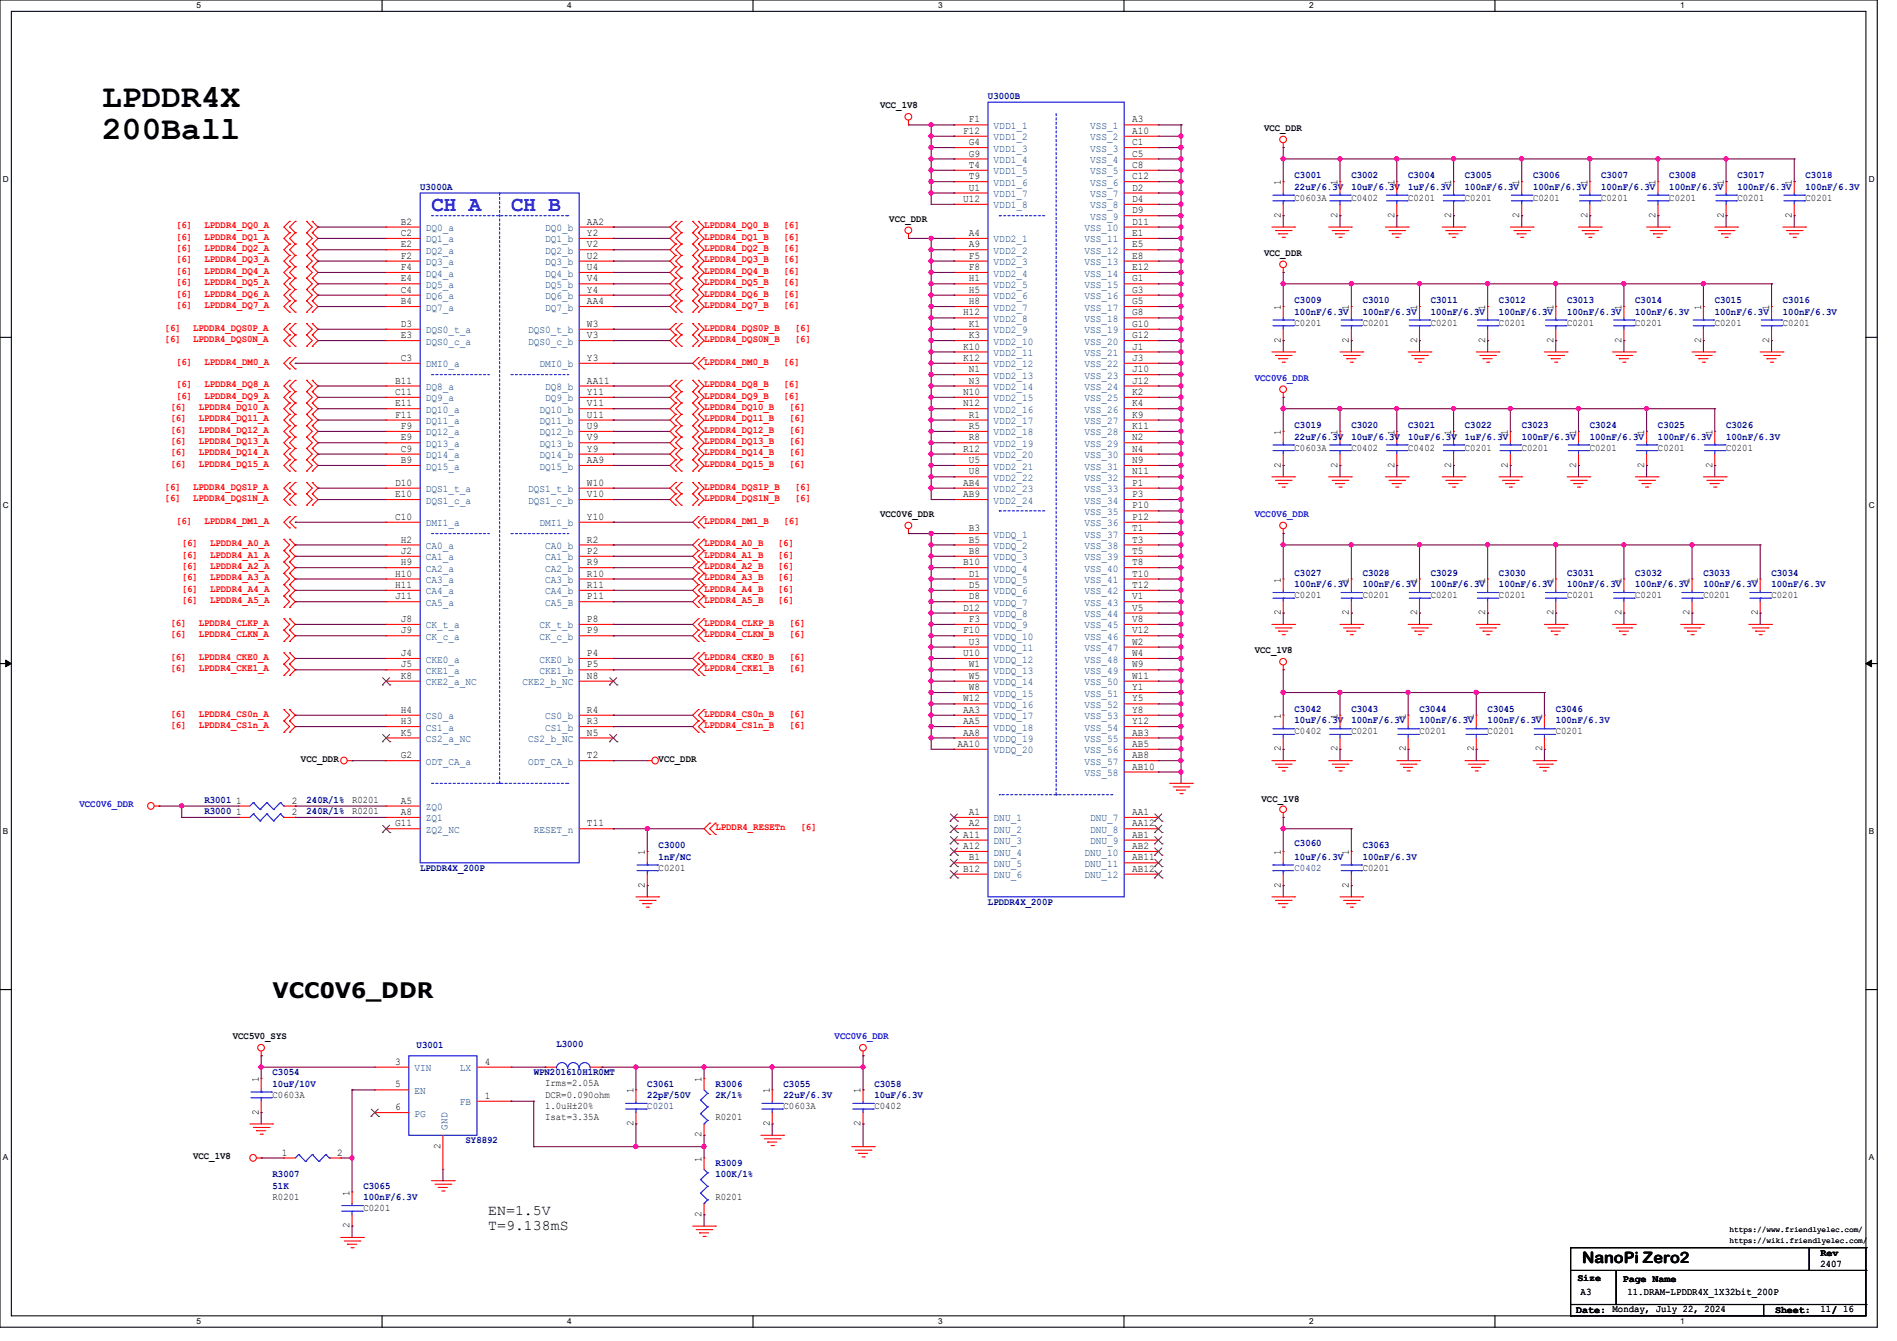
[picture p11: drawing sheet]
<svg xmlns="http://www.w3.org/2000/svg" width="297mm" height="210mm" viewBox="0 0 297 210" stroke-linecap="round" stroke-linejoin="round" font-family="sans-serif">
<defs><g id="words">
<g font-size="5.1">
<text x="16" y="16.7">LPDDR4X</text>
<text x="16" y="21.8">200Ball</text>
</g>
<g font-size="3.3" fill="#00f">
<text x="67.6" y="33">CH A</text>
<text x="80" y="33">CH B</text>
</g>
<text font-size="3.3" x="42.7" y="156.3">VCC0V6_DDR</text>
<text font-size="2.5" x="247.7" y="197.7">NanoPi Zero2</text>
<g font-size="2.3">
<text x="76.5" y="190.3">EN=1.5V</text>
<text x="76.5" y="192.6">T=9.138mS</text>
</g>
<g font-size="1.6">
<text x="137.8" y="16.9">VCC_1V8</text>
<text x="150.8" y="21">F12</text>
<text x="151.7" y="19.2">F1</text>
<text x="151.7" y="22.7">G4</text>
<text x="177.2" y="19.2">A3</text>
<text x="177.2" y="21">A10</text>
<text x="177.2" y="22.7">C1</text>
<text x="197.9" y="20.5">VCC_DDR</text>
<text x="151.7" y="24.5">G9</text>
<text x="151.7" y="29.8">U1</text>
<text x="151.7" y="26.3">T4</text>
<text x="151.7" y="28.1">T9</text>
<text x="177.2" y="24.5">C5</text>
<text x="177.2" y="26.3">C8</text>
<text x="177.2" y="28.1">C12</text>
<text x="177.2" y="29.8">D2</text>
<text x="200.5" y="29" transform="rotate(-90 200.5 29)">1</text>
<text x="209.4" y="29" transform="rotate(-90 209.4 29)">1</text>
<text x="218.3" y="29" transform="rotate(-90 218.3 29)">1</text>
<text x="227.2" y="29" transform="rotate(-90 227.2 29)">1</text>
<text x="237.9" y="29" transform="rotate(-90 237.9 29)">1</text>
<text x="248.5" y="29" transform="rotate(-90 248.5 29)">1</text>
<text x="259.2" y="29" transform="rotate(-90 259.2 29)">1</text>
<text x="269.9" y="29" transform="rotate(-90 269.9 29)">1</text>
<text x="280.5" y="29" transform="rotate(-90 280.5 29)">1</text>
<text x="62.8" y="35.2">B2</text>
<text x="91.9" y="35.2">AA2</text>
<text x="139.2" y="34.7">VCC_DDR</text>
<text x="150.8" y="31.6">U12</text>
<text x="177.2" y="31.6">D4</text>
<text x="177.2" y="33.4">D9</text>
<text x="177.2" y="35.2">D11</text>
<text x="200.5" y="34.1" transform="rotate(-90 200.5 34.1)">2</text>
<text x="202.7" y="31.5">C0603A</text>
<text x="209.4" y="34.1" transform="rotate(-90 209.4 34.1)">2</text>
<text x="211.6" y="31.5">C0402</text>
<text x="218.3" y="34.1" transform="rotate(-90 218.3 34.1)">2</text>
<text x="220.5" y="31.5">C0201</text>
<text x="227.2" y="34.1" transform="rotate(-90 227.2 34.1)">2</text>
<text x="229.4" y="31.5">C0201</text>
<text x="237.9" y="34.1" transform="rotate(-90 237.9 34.1)">2</text>
<text x="240" y="31.5">C0201</text>
<text x="248.5" y="34.1" transform="rotate(-90 248.5 34.1)">2</text>
<text x="250.7" y="31.5">C0201</text>
<text x="259.2" y="34.1" transform="rotate(-90 259.2 34.1)">2</text>
<text x="261.4" y="31.5">C0201</text>
<text x="269.9" y="34.1" transform="rotate(-90 269.9 34.1)">2</text>
<text x="272" y="31.5">C0201</text>
<text x="280.5" y="34.1" transform="rotate(-90 280.5 34.1)">2</text>
<text x="282.7" y="31.5">C0201</text>
<text x="62.8" y="40.5">F2</text>
<text x="62.8" y="38.7">E2</text>
<text x="62.8" y="37">C2</text>
<text x="91.9" y="37">Y2</text>
<text x="91.9" y="38.7">V2</text>
<text x="91.9" y="40.5">U2</text>
<text x="151.7" y="37">A4</text>
<text x="151.7" y="38.7">A9</text>
<text x="151.7" y="40.5">F5</text>
<text x="177.2" y="37">E1</text>
<text x="177.2" y="38.7">E5</text>
<text x="177.2" y="40.5">E8</text>
<text x="197.9" y="40">VCC_DDR</text>
<text x="62.8" y="47.6">B4</text>
<text x="62.8" y="45.8">C4</text>
<text x="62.8" y="44.1">E4</text>
<text x="62.8" y="42.3">F4</text>
<text x="91.9" y="44.1">V4</text>
<text x="91.9" y="42.3">U4</text>
<text x="91.9" y="45.8">Y4</text>
<text x="91.9" y="47.6">AA4</text>
<text x="151.7" y="42.3">F8</text>
<text x="151.7" y="44.1">H1</text>
<text x="151.7" y="45.8">H5</text>
<text x="151.7" y="47.6">H8</text>
<text x="177.2" y="42.3">E12</text>
<text x="177.2" y="44.1">G1</text>
<text x="177.2" y="45.8">G3</text>
<text x="177.2" y="47.6">G5</text>
<text x="62.8" y="53">E3</text>
<text x="62.8" y="51.2">D3</text>
<text x="91.9" y="51.2">W3</text>
<text x="91.9" y="53">V3</text>
<text x="150.8" y="49.4">H12</text>
<text x="151.7" y="53">K3</text>
<text x="151.7" y="51.2">K1</text>
<text x="177.2" y="49.4">G8</text>
<text x="177.2" y="51.2">G10</text>
<text x="177.2" y="53">G12</text>
<text x="200.5" y="53.7" transform="rotate(-90 200.5 53.7)">2</text>
<text x="200.5" y="48.6" transform="rotate(-90 200.5 48.6)">1</text>
<text x="202.7" y="51">C0201</text>
<text x="211.2" y="53.7" transform="rotate(-90 211.2 53.7)">2</text>
<text x="211.2" y="48.6" transform="rotate(-90 211.2 48.6)">1</text>
<text x="213.4" y="51">C0201</text>
<text x="221.9" y="53.7" transform="rotate(-90 221.9 53.7)">2</text>
<text x="221.9" y="48.6" transform="rotate(-90 221.9 48.6)">1</text>
<text x="224" y="51">C0201</text>
<text x="232.5" y="53.7" transform="rotate(-90 232.5 53.7)">2</text>
<text x="232.5" y="48.6" transform="rotate(-90 232.5 48.6)">1</text>
<text x="234.7" y="51">C0201</text>
<text x="243.2" y="53.7" transform="rotate(-90 243.2 53.7)">2</text>
<text x="243.2" y="48.6" transform="rotate(-90 243.2 48.6)">1</text>
<text x="245.4" y="51">C0201</text>
<text x="253.9" y="53.7" transform="rotate(-90 253.9 53.7)">2</text>
<text x="253.9" y="48.6" transform="rotate(-90 253.9 48.6)">1</text>
<text x="256" y="51">C0201</text>
<text x="266.3" y="53.7" transform="rotate(-90 266.3 53.7)">2</text>
<text x="266.3" y="48.6" transform="rotate(-90 266.3 48.6)">1</text>
<text x="268.5" y="51">C0201</text>
<text x="277" y="53.7" transform="rotate(-90 277 53.7)">2</text>
<text x="277" y="48.6" transform="rotate(-90 277 48.6)">1</text>
<text x="279.1" y="51">C0201</text>
<text x="62.8" y="56.5">C3</text>
<text x="91.9" y="56.5">Y3</text>
<text x="150.8" y="56.5">K12</text>
<text x="150.8" y="54.7">K10</text>
<text x="151.7" y="58.3">N1</text>
<text x="177.2" y="54.7">J1</text>
<text x="177.2" y="58.3">J10</text>
<text x="177.2" y="56.5">J3</text>
<text x="61.9" y="63.6">E11</text>
<text x="61.9" y="60.1">B11</text>
<text x="61.9" y="65.4">F11</text>
<text x="61.9" y="61.8">C11</text>
<text x="91.9" y="65.4">U11</text>
<text x="91.9" y="61.8">Y11</text>
<text x="91.9" y="63.6">V11</text>
<text x="91.9" y="60.1">AA11</text>
<text x="150.8" y="63.6">N12</text>
<text x="150.8" y="61.8">N10</text>
<text x="151.7" y="60.1">N3</text>
<text x="151.7" y="65.4">R1</text>
<text x="177.2" y="61.8">K2</text>
<text x="177.2" y="65.4">K9</text>
<text x="177.2" y="60.1">J12</text>
<text x="177.2" y="63.6">K4</text>
<text x="62.8" y="69">E9</text>
<text x="62.8" y="70.7">C9</text>
<text x="62.8" y="67.2">F9</text>
<text x="91.9" y="70.7">Y9</text>
<text x="91.9" y="69">V9</text>
<text x="91.9" y="67.2">U9</text>
<text x="150.8" y="70.7">R12</text>
<text x="151.7" y="67.2">R5</text>
<text x="151.7" y="69">R8</text>
<text x="177.2" y="69">N2</text>
<text x="177.2" y="67.2">K11</text>
<text x="177.2" y="70.7">N4</text>
<text x="200.5" y="68.1" transform="rotate(-90 200.5 68.1)">1</text>
<text x="202.7" y="70.6">C0603A</text>
<text x="209.4" y="68.1" transform="rotate(-90 209.4 68.1)">1</text>
<text x="211.6" y="70.6">C0402</text>
<text x="218.3" y="68.1" transform="rotate(-90 218.3 68.1)">1</text>
<text x="220.5" y="70.6">C0402</text>
<text x="227.2" y="68.1" transform="rotate(-90 227.2 68.1)">1</text>
<text x="229.4" y="70.6">C0201</text>
<text x="236.1" y="68.1" transform="rotate(-90 236.1 68.1)">1</text>
<text x="238.2" y="70.6">C0201</text>
<text x="246.8" y="68.1" transform="rotate(-90 246.8 68.1)">1</text>
<text x="248.9" y="70.6">C0201</text>
<text x="257.4" y="68.1" transform="rotate(-90 257.4 68.1)">1</text>
<text x="259.6" y="70.6">C0201</text>
<text x="268.1" y="68.1" transform="rotate(-90 268.1 68.1)">1</text>
<text x="270.2" y="70.6">C0201</text>
<text x="61.9" y="77.9">E10</text>
<text x="61.9" y="76.1">D10</text>
<text x="62.8" y="72.5">B9</text>
<text x="91.9" y="76.1">W10</text>
<text x="91.9" y="72.5">AA9</text>
<text x="91.9" y="77.9">V10</text>
<text x="150.8" y="76.1">AB4</text>
<text x="150.8" y="77.9">AB9</text>
<text x="151.7" y="72.5">U5</text>
<text x="151.7" y="74.3">U8</text>
<text x="177.2" y="72.5">N9</text>
<text x="177.2" y="76.1">P1</text>
<text x="177.2" y="74.3">N11</text>
<text x="177.2" y="77.9">P3</text>
<text x="200.5" y="73.2" transform="rotate(-90 200.5 73.2)">2</text>
<text x="209.4" y="73.2" transform="rotate(-90 209.4 73.2)">2</text>
<text x="218.3" y="73.2" transform="rotate(-90 218.3 73.2)">2</text>
<text x="227.2" y="73.2" transform="rotate(-90 227.2 73.2)">2</text>
<text x="236.1" y="73.2" transform="rotate(-90 236.1 73.2)">2</text>
<text x="246.8" y="73.2" transform="rotate(-90 246.8 73.2)">2</text>
<text x="257.4" y="73.2" transform="rotate(-90 257.4 73.2)">2</text>
<text x="268.1" y="73.2" transform="rotate(-90 268.1 73.2)">2</text>
<text x="61.9" y="81.4">C10</text>
<text x="91.9" y="81.4">Y10</text>
<text x="137.8" y="80.9">VCC0V6_DDR</text>
<text x="151.7" y="83.2">B3</text>
<text x="177.2" y="83.2">T1</text>
<text x="177.2" y="79.6">P10</text>
<text x="177.2" y="81.4">P12</text>
<text x="62.8" y="88.5">H9</text>
<text x="62.8" y="86.7">J2</text>
<text x="62.8" y="85">H2</text>
<text x="91.9" y="85">R2</text>
<text x="91.9" y="86.7">P2</text>
<text x="91.9" y="88.5">R9</text>
<text x="150.8" y="88.5">B10</text>
<text x="151.7" y="85">B5</text>
<text x="151.7" y="86.7">B8</text>
<text x="177.2" y="86.7">T5</text>
<text x="177.2" y="85">T3</text>
<text x="177.2" y="88.5">T8</text>
<text x="61.9" y="92.1">H11</text>
<text x="61.9" y="90.3">H10</text>
<text x="61.9" y="93.9">J11</text>
<text x="91.9" y="90.3">R10</text>
<text x="91.9" y="93.9">P11</text>
<text x="91.9" y="92.1">R11</text>
<text x="150.8" y="95.6">D12</text>
<text x="151.7" y="90.3">D1</text>
<text x="151.7" y="92.1">D5</text>
<text x="151.7" y="93.9">D8</text>
<text x="177.2" y="90.3">T10</text>
<text x="177.2" y="93.9">V1</text>
<text x="177.2" y="95.6">V5</text>
<text x="177.2" y="92.1">T12</text>
<text x="200.5" y="91.2" transform="rotate(-90 200.5 91.2)">1</text>
<text x="202.7" y="93.7">C0201</text>
<text x="211.2" y="91.2" transform="rotate(-90 211.2 91.2)">1</text>
<text x="213.4" y="93.7">C0201</text>
<text x="221.9" y="91.2" transform="rotate(-90 221.9 91.2)">1</text>
<text x="224" y="93.7">C0201</text>
<text x="232.5" y="91.2" transform="rotate(-90 232.5 91.2)">1</text>
<text x="234.7" y="93.7">C0201</text>
<text x="243.2" y="91.2" transform="rotate(-90 243.2 91.2)">1</text>
<text x="245.4" y="93.7">C0201</text>
<text x="253.9" y="91.2" transform="rotate(-90 253.9 91.2)">1</text>
<text x="256" y="93.7">C0201</text>
<text x="264.5" y="91.2" transform="rotate(-90 264.5 91.2)">1</text>
<text x="266.7" y="93.7">C0201</text>
<text x="275.2" y="91.2" transform="rotate(-90 275.2 91.2)">1</text>
<text x="277.4" y="93.7">C0201</text>
<text x="62.8" y="99.2">J9</text>
<text x="62.8" y="97.4">J8</text>
<text x="91.9" y="97.4">P8</text>
<text x="91.9" y="99.2">P9</text>
<text x="150.8" y="99.2">F10</text>
<text x="151.7" y="97.4">F3</text>
<text x="151.7" y="101">U3</text>
<text x="177.2" y="97.4">V8</text>
<text x="177.2" y="99.2">V12</text>
<text x="177.2" y="101">W2</text>
<text x="200.5" y="96.3" transform="rotate(-90 200.5 96.3)">2</text>
<text x="211.2" y="96.3" transform="rotate(-90 211.2 96.3)">2</text>
<text x="221.9" y="96.3" transform="rotate(-90 221.9 96.3)">2</text>
<text x="232.5" y="96.3" transform="rotate(-90 232.5 96.3)">2</text>
<text x="243.2" y="96.3" transform="rotate(-90 243.2 96.3)">2</text>
<text x="253.9" y="96.3" transform="rotate(-90 253.9 96.3)">2</text>
<text x="264.5" y="96.3" transform="rotate(-90 264.5 96.3)">2</text>
<text x="275.2" y="96.3" transform="rotate(-90 275.2 96.3)">2</text>
<text x="62.8" y="102.7">J4</text>
<text x="62.8" y="104.5">J5</text>
<text x="62.8" y="106.3">K8</text>
<text x="91.9" y="104.5">P5</text>
<text x="91.9" y="102.7">P4</text>
<text x="91.9" y="106.3">N8</text>
<text x="150.8" y="102.7">U10</text>
<text x="151.7" y="104.5">W1</text>
<text x="151.7" y="106.3">W5</text>
<text x="177.2" y="102.7">W4</text>
<text x="177.2" y="104.5">W9</text>
<text x="177.2" y="106.3">W11</text>
<text x="196.5" y="102.3">VCC_1V8</text>
<text x="62.8" y="111.6">H4</text>
<text x="62.8" y="113.4">H3</text>
<text x="91.9" y="113.4">R3</text>
<text x="91.9" y="111.6">R4</text>
<text x="150.8" y="111.6">AA3</text>
<text x="150.8" y="109.9">W12</text>
<text x="150.8" y="113.4">AA5</text>
<text x="151.7" y="108.1">W8</text>
<text x="177.2" y="108.1">Y1</text>
<text x="177.2" y="109.9">Y5</text>
<text x="177.2" y="111.6">Y8</text>
<text x="177.2" y="113.4">Y12</text>
<text x="200.5" y="112.6" transform="rotate(-90 200.5 112.6)">1</text>
<text x="209.4" y="112.6" transform="rotate(-90 209.4 112.6)">1</text>
<text x="220.1" y="112.6" transform="rotate(-90 220.1 112.6)">1</text>
<text x="230.8" y="112.6" transform="rotate(-90 230.8 112.6)">1</text>
<text x="241.4" y="112.6" transform="rotate(-90 241.4 112.6)">1</text>
<text x="47.1" y="119.3">VCC_DDR</text>
<text x="62.8" y="118.7">G2</text>
<text x="62.8" y="115.2">K5</text>
<text x="91.9" y="118.7">T2</text>
<text x="91.9" y="115.2">N5</text>
<text x="103.1" y="119.3">VCC_DDR</text>
<text x="149.9" y="117">AA10</text>
<text x="150.8" y="115.2">AA8</text>
<text x="177.2" y="115.2">AB3</text>
<text x="177.2" y="117">AB5</text>
<text x="177.2" y="118.7">AB8</text>
<text x="200.5" y="117.7" transform="rotate(-90 200.5 117.7)">2</text>
<text x="202.7" y="115">C0402</text>
<text x="209.4" y="117.7" transform="rotate(-90 209.4 117.7)">2</text>
<text x="211.6" y="115">C0201</text>
<text x="220.1" y="117.7" transform="rotate(-90 220.1 117.7)">2</text>
<text x="222.2" y="115">C0201</text>
<text x="230.8" y="117.7" transform="rotate(-90 230.8 117.7)">2</text>
<text x="232.9" y="115">C0201</text>
<text x="241.4" y="117.7" transform="rotate(-90 241.4 117.7)">2</text>
<text x="243.6" y="115">C0201</text>
<text x="37" y="125.9">1</text>
<text x="45.7" y="125.9">2</text>
<text x="55.1" y="125.7">R0201</text>
<text x="62.8" y="125.9">A5</text>
<text x="177.2" y="120.5">AB10</text>
<text x="197.5" y="125.6">VCC_1V8</text>
<text x="37" y="127.6">1</text>
<text x="45.7" y="127.6">2</text>
<text x="55.1" y="127.5">R0201</text>
<text x="61.9" y="129.4">G11</text>
<text x="62.8" y="127.6">A8</text>
<text x="91.9" y="129.4">T11</text>
<text x="150.8" y="131.2">A11</text>
<text x="151.7" y="129.4">A2</text>
<text x="151.7" y="127.6">A1</text>
<text x="177.2" y="127.6">AA1</text>
<text x="177.2" y="129.4">AA12</text>
<text x="177.2" y="131.2">AB1</text>
<text x="101" y="133.9" transform="rotate(-90 101 133.9)">1</text>
<text x="103.1" y="136.4">C0201</text>
<text x="150.8" y="133">A12</text>
<text x="150.8" y="136.5">B12</text>
<text x="151.7" y="134.7">B1</text>
<text x="177.2" y="133">AB2</text>
<text x="177.2" y="134.7">AB11</text>
<text x="177.2" y="136.5">AB12</text>
<text x="200.5" y="133.9" transform="rotate(-90 200.5 133.9)">1</text>
<text x="211.2" y="133.9" transform="rotate(-90 211.2 133.9)">1</text>
<text x="213.4" y="136.4">C0201</text>
<text x="101" y="139" transform="rotate(-90 101 139)">2</text>
<text x="200.5" y="139" transform="rotate(-90 200.5 139)">2</text>
<text x="211.2" y="139" transform="rotate(-90 211.2 139)">2</text>
<text x="36.4" y="162.7">VCC5V0_SYS</text>
<text x="61.9" y="166.8">3</text>
<text x="75.9" y="166.8">4</text>
<text x="40.5" y="169.5" transform="rotate(-90 40.5 169.5)">1</text>
<text x="42.7" y="171.9">C0603A</text>
<text x="61.9" y="170.3">5</text>
<text x="61.9" y="173.9">6</text>
<text x="75.9" y="172.1">1</text>
<text x="85.3" y="170.1">Irms=2.05A</text>
<text x="85.3" y="171.9">DCR=0.090ohm</text>
<text x="85.3" y="173.7">1.0uH±20%</text>
<text x="99.2" y="171.2" transform="rotate(-90 99.2 171.2)">1</text>
<text x="109.9" y="169.5" transform="rotate(-90 109.9 169.5)">1</text>
<text x="120.5" y="171.2" transform="rotate(-90 120.5 171.2)">1</text>
<text x="122.7" y="173.7">C0603A</text>
<text x="134.7" y="171.2" transform="rotate(-90 134.7 171.2)">1</text>
<text x="136.9" y="173.7">C0402</text>
<text x="40.5" y="174.6" transform="rotate(-90 40.5 174.6)">2</text>
<text x="69" y="179.9" transform="rotate(-90 69 179.9)">2</text>
<text x="85.3" y="175.5">Isat=3.35A</text>
<text x="99.2" y="176.4" transform="rotate(-90 99.2 176.4)">2</text>
<text x="109.9" y="178.1" transform="rotate(-90 109.9 178.1)">2</text>
<text x="112" y="175.5">R0201</text>
<text x="120.5" y="176.4" transform="rotate(-90 120.5 176.4)">2</text>
<text x="134.7" y="176.4" transform="rotate(-90 134.7 176.4)">2</text>
<text x="30.2" y="181.6">VCC_1V8</text>
<text x="44.1" y="181">1</text>
<text x="52.8" y="181">2</text>
<text x="109.9" y="181.9" transform="rotate(-90 109.9 181.9)">1</text>
<text x="42.7" y="187.9">R0201</text>
<text x="54.7" y="187.2" transform="rotate(-90 54.7 187.2)">1</text>
<text x="56.9" y="189.7">C0201</text>
<text x="109.9" y="190.6" transform="rotate(-90 109.9 190.6)">2</text>
<text x="112" y="187.9">R0201</text>
<text x="54.7" y="192.4" transform="rotate(-90 54.7 192.4)">2</text>
<text x="285" y="196.7">Rev</text>
<text x="247" y="200.6">Size</text>
<text x="247.5" y="202.9">A3</text>
<text x="254.1" y="200.7">Page Name</text>
<text x="254.8" y="202.9">11.DRAM-LPDDR4X_1X32bit_200P</text>
<text x="285" y="198.4">2407</text>
<text x="246.8" y="205.6">Date: Monday, July 22, 2024</text>
<text x="277.9" y="205.6">Sheet:</text>
<text x="285" y="205.5">11/ 16</text>
</g>
<g font-size="1.6" fill="#00007f">
<text x="154.7" y="15.5">U3000B</text>
<text x="65.8" y="29.7">U3000A</text>
<text x="202.7" y="27.9">C3001</text>
<text x="202.7" y="29.7">22uF/6.3V</text>
<text x="211.6" y="27.9">C3002</text>
<text x="211.6" y="29.7">10uF/6.3V</text>
<text x="220.5" y="27.9">C3004</text>
<text x="220.5" y="29.7">1uF/6.3V</text>
<text x="229.4" y="27.9">C3005</text>
<text x="229.4" y="29.7">100nF/6.3V</text>
<text x="240" y="27.9">C3006</text>
<text x="240" y="29.7">100nF/6.3V</text>
<text x="250.7" y="27.9">C3007</text>
<text x="250.7" y="29.7">100nF/6.3V</text>
<text x="261.4" y="27.9">C3008</text>
<text x="261.4" y="29.7">100nF/6.3V</text>
<text x="272" y="27.9">C3017</text>
<text x="272" y="29.7">100nF/6.3V</text>
<text x="282.7" y="27.9">C3018</text>
<text x="282.7" y="29.7">100nF/6.3V</text>
<text x="202.7" y="47.5">C3009</text>
<text x="213.4" y="47.5">C3010</text>
<text x="224" y="47.5">C3011</text>
<text x="234.7" y="47.5">C3012</text>
<text x="245.4" y="47.5">C3013</text>
<text x="256" y="47.5">C3014</text>
<text x="268.5" y="47.5">C3015</text>
<text x="279.1" y="47.5">C3016</text>
<text x="202.7" y="49.3">100nF/6.3V</text>
<text x="213.4" y="49.3">100nF/6.3V</text>
<text x="224" y="49.3">100nF/6.3V</text>
<text x="234.7" y="49.3">100nF/6.3V</text>
<text x="245.4" y="49.3">100nF/6.3V</text>
<text x="256" y="49.3">100nF/6.3V</text>
<text x="268.5" y="49.3">100nF/6.3V</text>
<text x="279.1" y="49.3">100nF/6.3V</text>
<text x="202.7" y="67.1">C3019</text>
<text x="202.7" y="68.8">22uF/6.3V</text>
<text x="211.6" y="67.1">C3020</text>
<text x="211.6" y="68.8">10uF/6.3V</text>
<text x="220.5" y="67.1">C3021</text>
<text x="220.5" y="68.8">10uF/6.3V</text>
<text x="229.4" y="67.1">C3022</text>
<text x="229.4" y="68.8">1uF/6.3V</text>
<text x="238.2" y="67.1">C3023</text>
<text x="238.2" y="68.8">100nF/6.3V</text>
<text x="248.9" y="67.1">C3024</text>
<text x="248.9" y="68.8">100nF/6.3V</text>
<text x="259.6" y="67.1">C3025</text>
<text x="259.6" y="68.8">100nF/6.3V</text>
<text x="270.2" y="67.1">C3026</text>
<text x="270.2" y="68.8">100nF/6.3V</text>
<text x="202.7" y="90.2">C3027</text>
<text x="202.7" y="91.9">100nF/6.3V</text>
<text x="213.4" y="90.2">C3028</text>
<text x="213.4" y="91.9">100nF/6.3V</text>
<text x="224" y="90.2">C3029</text>
<text x="224" y="91.9">100nF/6.3V</text>
<text x="234.7" y="90.2">C3030</text>
<text x="234.7" y="91.9">100nF/6.3V</text>
<text x="245.4" y="90.2">C3031</text>
<text x="245.4" y="91.9">100nF/6.3V</text>
<text x="256" y="90.2">C3032</text>
<text x="256" y="91.9">100nF/6.3V</text>
<text x="266.7" y="90.2">C3033</text>
<text x="266.7" y="91.9">100nF/6.3V</text>
<text x="277.4" y="90.2">C3034</text>
<text x="277.4" y="91.9">100nF/6.3V</text>
<text x="202.7" y="111.5">C3042</text>
<text x="202.7" y="113.3">10uF/6.3V</text>
<text x="211.6" y="111.5">C3043</text>
<text x="211.6" y="113.3">100nF/6.3V</text>
<text x="222.2" y="111.5">C3044</text>
<text x="222.2" y="113.3">100nF/6.3V</text>
<text x="232.9" y="111.5">C3045</text>
<text x="232.9" y="113.3">100nF/6.3V</text>
<text x="243.6" y="111.5">C3046</text>
<text x="243.6" y="113.3">100nF/6.3V</text>
<text x="32" y="125.7">R3001</text>
<text x="48" y="125.7">240R/1%</text>
<text x="32" y="127.5">R3000</text>
<text x="48" y="127.5">240R/1%</text>
<text x="65.8" y="136.4">LPDDR4X_200P</text>
<text x="103.1" y="132.8">C3000</text>
<text x="103.1" y="134.6">1nF/NC</text>
<text x="202.7" y="132.5">C3060</text>
<text x="202.7" y="134.6">10uF/6.3V</text>
<text x="202.7" y="136.4">C0402</text>
<text x="213.4" y="132.8">C3063</text>
<text x="213.4" y="134.6">100nF/6.3V</text>
<text x="154.7" y="141.7">LPDDR4X_200P</text>
<text x="65.2" y="164.1">U3001</text>
<text x="87.1" y="164">L3000</text>
<text x="42.7" y="168.4">C3054</text>
<text x="42.7" y="170.2">10uF/10V</text>
<text x="83.6" y="168.4">WPN201610H1R0MT</text>
<text x="101.3" y="170.2">C3061</text>
<text x="101.3" y="172">22pF/50V</text>
<text x="101.3" y="173.7">C0201</text>
<text x="112" y="170.2">R3006</text>
<text x="112" y="172">2K/1%</text>
<text x="122.7" y="170.2">C3055</text>
<text x="122.7" y="172">22uF/6.3V</text>
<text x="136.9" y="170.2">C3058</text>
<text x="136.9" y="172">10uF/6.3V</text>
<text x="72.9" y="179.1">SY8892</text>
<text x="42.7" y="184.4">R3007</text>
<text x="112" y="182.6">R3009</text>
<text x="112" y="184.4">100K/1%</text>
<text x="42.7" y="186.2">51K</text>
<text x="56.9" y="186.2">C3065</text>
<text x="56.9" y="188">100nF/6.3V</text>
</g>
<g font-size="1.6" fill="#003f7f">
<text x="155.6" y="20.2">VDD1_1</text>
<text x="155.6" y="22">VDD1_2</text>
<text x="155.6" y="23.7">VDD1_3</text>
<text x="170.7" y="20.2">VSS_1</text>
<text x="170.7" y="22">VSS_2</text>
<text x="170.7" y="23.7">VSS_3</text>
<text x="155.6" y="25.5">VDD1_4</text>
<text x="155.6" y="27.3">VDD1_5</text>
<text x="155.6" y="29.1">VDD1_6</text>
<text x="170.7" y="25.5">VSS_4</text>
<text x="170.7" y="27.3">VSS_5</text>
<text x="170.7" y="29.1">VSS_6</text>
<text x="155.6" y="30.9">VDD1_7</text>
<text x="155.6" y="32.6">VDD1_8</text>
<text x="170.7" y="30.9">VSS_7</text>
<text x="170.7" y="32.6">VSS_8</text>
<text x="170.7" y="34.4">VSS_9</text>
<text x="66.7" y="41.5">DQ3_a</text>
<text x="66.7" y="39.8">DQ2_a</text>
<text x="66.7" y="38">DQ1_a</text>
<text x="66.7" y="36.2">DQ0_a</text>
<text x="85.3" y="36.2">DQ0_b</text>
<text x="85.3" y="38">DQ1_b</text>
<text x="85.3" y="39.8">DQ2_b</text>
<text x="85.3" y="41.5">DQ3_b</text>
<text x="155.6" y="38">VDD2_1</text>
<text x="155.6" y="39.8">VDD2_2</text>
<text x="155.6" y="41.5">VDD2_3</text>
<text x="169.8" y="36.2">VSS_10</text>
<text x="169.8" y="38">VSS_11</text>
<text x="169.8" y="39.8">VSS_12</text>
<text x="169.8" y="41.5">VSS_13</text>
<text x="66.7" y="46.9">DQ6_a</text>
<text x="66.7" y="45.1">DQ5_a</text>
<text x="66.7" y="43.3">DQ4_a</text>
<text x="85.3" y="45.1">DQ5_b</text>
<text x="85.3" y="43.3">DQ4_b</text>
<text x="85.3" y="46.9">DQ6_b</text>
<text x="155.6" y="43.3">VDD2_4</text>
<text x="155.6" y="45.1">VDD2_5</text>
<text x="155.6" y="46.9">VDD2_6</text>
<text x="169.8" y="43.3">VSS_14</text>
<text x="169.8" y="45.1">VSS_15</text>
<text x="169.8" y="46.9">VSS_16</text>
<text x="66.7" y="48.6">DQ7_a</text>
<text x="66.7" y="54">DQS0_c_a</text>
<text x="66.7" y="52.2">DQS0_t_a</text>
<text x="82.7" y="52.2">DQS0_t_b</text>
<text x="82.7" y="54">DQS0_c_b</text>
<text x="85.3" y="48.6">DQ7_b</text>
<text x="155.6" y="50.4">VDD2_8</text>
<text x="155.6" y="54">VDD2_10</text>
<text x="155.6" y="48.6">VDD2_7</text>
<text x="155.6" y="52.2">VDD2_9</text>
<text x="169.8" y="48.6">VSS_17</text>
<text x="169.8" y="50.4">VSS_18</text>
<text x="169.8" y="52.2">VSS_19</text>
<text x="169.8" y="54">VSS_20</text>
<text x="66.7" y="57.5">DMI0_a</text>
<text x="84.5" y="57.5">DMI0_b</text>
<text x="155.6" y="57.5">VDD2_12</text>
<text x="155.6" y="55.8">VDD2_11</text>
<text x="155.6" y="59.3">VDD2_13</text>
<text x="169.8" y="55.8">VSS_21</text>
<text x="169.8" y="59.3">VSS_23</text>
<text x="169.8" y="57.5">VSS_22</text>
<text x="66.7" y="64.6">DQ10_a</text>
<text x="66.7" y="61.1">DQ8_a</text>
<text x="66.7" y="62.9">DQ9_a</text>
<text x="84.5" y="64.6">DQ10_b</text>
<text x="85.3" y="62.9">DQ9_b</text>
<text x="85.3" y="61.1">DQ8_b</text>
<text x="155.6" y="61.1">VDD2_14</text>
<text x="155.6" y="64.6">VDD2_16</text>
<text x="155.6" y="62.9">VDD2_15</text>
<text x="169.8" y="62.9">VSS_25</text>
<text x="169.8" y="61.1">VSS_24</text>
<text x="169.8" y="64.6">VSS_26</text>
<text x="66.7" y="70">DQ13_a</text>
<text x="66.7" y="71.8">DQ14_a</text>
<text x="66.7" y="68.2">DQ12_a</text>
<text x="66.7" y="66.4">DQ11_a</text>
<text x="84.5" y="71.8">DQ14_b</text>
<text x="84.5" y="66.4">DQ11_b</text>
<text x="84.5" y="70">DQ13_b</text>
<text x="84.5" y="68.2">DQ12_b</text>
<text x="155.6" y="68.2">VDD2_18</text>
<text x="155.6" y="70">VDD2_19</text>
<text x="155.6" y="71.8">VDD2_20</text>
<text x="155.6" y="66.4">VDD2_17</text>
<text x="169.8" y="66.4">VSS_27</text>
<text x="169.8" y="70">VSS_29</text>
<text x="169.8" y="68.2">VSS_28</text>
<text x="169.8" y="71.8">VSS_30</text>
<text x="66.7" y="73.5">DQ15_a</text>
<text x="66.7" y="77.1">DQS1_t_a</text>
<text x="82.7" y="77.1">DQS1_t_b</text>
<text x="84.5" y="73.5">DQ15_b</text>
<text x="155.6" y="73.5">VDD2_21</text>
<text x="155.6" y="75.3">VDD2_22</text>
<text x="155.6" y="77.1">VDD2_23</text>
<text x="169.8" y="73.5">VSS_31</text>
<text x="169.8" y="77.1">VSS_33</text>
<text x="169.8" y="75.3">VSS_32</text>
<text x="66.7" y="82.4">DMI1_a</text>
<text x="66.7" y="78.9">DQS1_c_a</text>
<text x="82.7" y="78.9">DQS1_c_b</text>
<text x="84.5" y="82.4">DMI1_b</text>
<text x="155.6" y="78.9">VDD2_24</text>
<text x="169.8" y="78.9">VSS_34</text>
<text x="169.8" y="80.6">VSS_35</text>
<text x="169.8" y="82.4">VSS_36</text>
<text x="66.7" y="89.5">CA2_a</text>
<text x="66.7" y="87.8">CA1_a</text>
<text x="66.7" y="86">CA0_a</text>
<text x="85.3" y="86">CA0_b</text>
<text x="85.3" y="87.8">CA1_b</text>
<text x="85.3" y="89.5">CA2_b</text>
<text x="155.6" y="84.2">VDDQ_1</text>
<text x="155.6" y="86">VDDQ_2</text>
<text x="155.6" y="87.8">VDDQ_3</text>
<text x="155.6" y="89.5">VDDQ_4</text>
<text x="169.8" y="84.2">VSS_37</text>
<text x="169.8" y="87.8">VSS_39</text>
<text x="169.8" y="86">VSS_38</text>
<text x="169.8" y="89.5">VSS_40</text>
<text x="66.7" y="93.1">CA4_a</text>
<text x="66.7" y="91.3">CA3_a</text>
<text x="66.7" y="94.9">CA5_a</text>
<text x="85.3" y="91.3">CA3_b</text>
<text x="85.3" y="94.9">CA5_B</text>
<text x="85.3" y="93.1">CA4_b</text>
<text x="155.6" y="91.3">VDDQ_5</text>
<text x="155.6" y="93.1">VDDQ_6</text>
<text x="155.6" y="94.9">VDDQ_7</text>
<text x="169.8" y="91.3">VSS_41</text>
<text x="169.8" y="94.9">VSS_43</text>
<text x="169.8" y="93.1">VSS_42</text>
<text x="66.7" y="100.2">CK_c_a</text>
<text x="66.7" y="98.4">CK_t_a</text>
<text x="84.5" y="98.4">CK_t_b</text>
<text x="84.5" y="100.2">CK_c_b</text>
<text x="155.6" y="96.6">VDDQ_8</text>
<text x="155.6" y="98.4">VDDQ_9</text>
<text x="155.6" y="102">VDDQ_11</text>
<text x="155.6" y="100.2">VDDQ_10</text>
<text x="169.8" y="96.6">VSS_44</text>
<text x="169.8" y="98.4">VSS_45</text>
<text x="169.8" y="100.2">VSS_46</text>
<text x="169.8" y="102">VSS_47</text>
<text x="66.7" y="103.8">CKE0_a</text>
<text x="66.7" y="105.5">CKE1_a</text>
<text x="66.7" y="107.3">CKE2_a_NC</text>
<text x="81.8" y="107.3">CKE2_b_NC</text>
<text x="84.5" y="105.5">CKE1_b</text>
<text x="84.5" y="103.8">CKE0_b</text>
<text x="155.6" y="105.5">VDDQ_13</text>
<text x="155.6" y="103.8">VDDQ_12</text>
<text x="155.6" y="107.3">VDDQ_14</text>
<text x="169.8" y="103.8">VSS_48</text>
<text x="169.8" y="105.5">VSS_49</text>
<text x="169.8" y="107.3">VSS_50</text>
<text x="66.7" y="112.7">CS0_a</text>
<text x="85.3" y="112.7">CS0_b</text>
<text x="155.6" y="109.1">VDDQ_15</text>
<text x="155.6" y="112.7">VDDQ_17</text>
<text x="155.6" y="110.9">VDDQ_16</text>
<text x="169.8" y="109.1">VSS_51</text>
<text x="169.8" y="110.9">VSS_52</text>
<text x="169.8" y="112.7">VSS_53</text>
<text x="66.7" y="114.4">CS1_a</text>
<text x="66.7" y="119.8">ODT_CA_a</text>
<text x="66.7" y="116.2">CS2_a_NC</text>
<text x="82.7" y="119.8">ODT_CA_b</text>
<text x="82.7" y="116.2">CS2_b_NC</text>
<text x="85.3" y="114.4">CS1_b</text>
<text x="155.6" y="116.2">VDDQ_19</text>
<text x="155.6" y="114.4">VDDQ_18</text>
<text x="155.6" y="118">VDDQ_20</text>
<text x="169.8" y="114.4">VSS_54</text>
<text x="169.8" y="116.2">VSS_55</text>
<text x="169.8" y="118">VSS_56</text>
<text x="169.8" y="119.8">VSS_57</text>
<text x="169.8" y="121.5">VSS_58</text>
<text x="66.7" y="128.7">ZQ1</text>
<text x="66.7" y="126.9">ZQ0</text>
<text x="66.7" y="130.4">ZQ2_NC</text>
<text x="83.6" y="130.4">RESET_n</text>
<text x="155.6" y="130.4">DNU_2</text>
<text x="155.6" y="128.7">DNU_1</text>
<text x="170.7" y="128.7">DNU_7</text>
<text x="170.7" y="130.4">DNU_8</text>
<text x="155.6" y="132.2">DNU_3</text>
<text x="155.6" y="134">DNU_4</text>
<text x="155.6" y="135.8">DNU_5</text>
<text x="155.6" y="137.5">DNU_6</text>
<text x="169.8" y="134">DNU_10</text>
<text x="169.8" y="135.8">DNU_11</text>
<text x="169.8" y="137.5">DNU_12</text>
<text x="170.7" y="132.2">DNU_9</text>
<text x="64.9" y="167.8">VIN</text>
<text x="72" y="167.8">LX</text>
<text x="64.9" y="171.3">EN</text>
<text x="72" y="173.1">FB</text>
<text x="64.9" y="174.9">PG</text>
<text x="70.1" y="176.9" transform="rotate(-90 70.1 176.9)">GND</text>
</g>
<g font-size="1.6" fill="#f00">
<text x="27.6" y="35.8">[6]</text>
<text x="32" y="35.8">LPDDR4_DQ0_A</text>
<text x="110.2" y="35.8">LPDDR4_DQ0_B</text>
<text x="122.7" y="35.8">[6]</text>
<text x="27.6" y="37.5">[6]</text>
<text x="27.6" y="39.3">[6]</text>
<text x="27.6" y="41.1">[6]</text>
<text x="32" y="37.5">LPDDR4_DQ1_A</text>
<text x="32" y="39.3">LPDDR4_DQ2_A</text>
<text x="32" y="41.1">LPDDR4_DQ3_A</text>
<text x="110.2" y="39.3">LPDDR4_DQ2_B</text>
<text x="110.2" y="41.1">LPDDR4_DQ3_B</text>
<text x="110.2" y="37.5">LPDDR4_DQ1_B</text>
<text x="122.7" y="39.3">[6]</text>
<text x="122.7" y="41.1">[6]</text>
<text x="122.7" y="37.5">[6]</text>
<text x="27.6" y="44.7">[6]</text>
<text x="27.6" y="46.4">[6]</text>
<text x="27.6" y="42.9">[6]</text>
<text x="32" y="44.7">LPDDR4_DQ5_A</text>
<text x="32" y="46.4">LPDDR4_DQ6_A</text>
<text x="32" y="42.9">LPDDR4_DQ4_A</text>
<text x="110.2" y="46.4">LPDDR4_DQ6_B</text>
<text x="110.2" y="44.7">LPDDR4_DQ5_B</text>
<text x="110.2" y="42.9">LPDDR4_DQ4_B</text>
<text x="122.7" y="46.4">[6]</text>
<text x="122.7" y="44.7">[6]</text>
<text x="122.7" y="42.9">[6]</text>
<text x="25.8" y="51.8">[6]</text>
<text x="25.8" y="53.5">[6]</text>
<text x="27.6" y="48.2">[6]</text>
<text x="30.2" y="51.8">LPDDR4_DQS0P_A</text>
<text x="30.2" y="53.5">LPDDR4_DQS0N_A</text>
<text x="32" y="48.2">LPDDR4_DQ7_A</text>
<text x="110.2" y="48.2">LPDDR4_DQ7_B</text>
<text x="110.2" y="53.5">LPDDR4_DQS0N_B</text>
<text x="110.2" y="51.8">LPDDR4_DQS0P_B</text>
<text x="122.7" y="48.2">[6]</text>
<text x="124.5" y="53.5">[6]</text>
<text x="124.5" y="51.8">[6]</text>
<text x="27.6" y="57.1">[6]</text>
<text x="32" y="57.1">LPDDR4_DM0_A</text>
<text x="110.2" y="57.1">LPDDR4_DM0_B</text>
<text x="122.7" y="57.1">[6]</text>
<text x="26.7" y="64.2">[6]</text>
<text x="26.7" y="66">[6]</text>
<text x="27.6" y="60.7">[6]</text>
<text x="27.6" y="62.4">[6]</text>
<text x="31.1" y="64.2">LPDDR4_DQ10_A</text>
<text x="31.1" y="66">LPDDR4_DQ11_A</text>
<text x="32" y="60.7">LPDDR4_DQ8_A</text>
<text x="32" y="62.4">LPDDR4_DQ9_A</text>
<text x="110.2" y="66">LPDDR4_DQ11_B</text>
<text x="110.2" y="64.2">LPDDR4_DQ10_B</text>
<text x="110.2" y="62.4">LPDDR4_DQ9_B</text>
<text x="110.2" y="60.7">LPDDR4_DQ8_B</text>
<text x="122.7" y="62.4">[6]</text>
<text x="122.7" y="60.7">[6]</text>
<text x="123.6" y="66">[6]</text>
<text x="123.6" y="64.2">[6]</text>
<text x="26.7" y="69.6">[6]</text>
<text x="26.7" y="71.3">[6]</text>
<text x="26.7" y="67.8">[6]</text>
<text x="31.1" y="69.6">LPDDR4_DQ13_A</text>
<text x="31.1" y="71.3">LPDDR4_DQ14_A</text>
<text x="31.1" y="67.8">LPDDR4_DQ12_A</text>
<text x="110.2" y="71.3">LPDDR4_DQ14_B</text>
<text x="110.2" y="67.8">LPDDR4_DQ12_B</text>
<text x="110.2" y="69.6">LPDDR4_DQ13_B</text>
<text x="123.6" y="71.3">[6]</text>
<text x="123.6" y="67.8">[6]</text>
<text x="123.6" y="69.6">[6]</text>
<text x="25.8" y="76.7">[6]</text>
<text x="26.7" y="73.1">[6]</text>
<text x="30.2" y="76.7">LPDDR4_DQS1P_A</text>
<text x="31.1" y="73.1">LPDDR4_DQ15_A</text>
<text x="110.2" y="73.1">LPDDR4_DQ15_B</text>
<text x="110.2" y="76.7">LPDDR4_DQS1P_B</text>
<text x="123.6" y="73.1">[6]</text>
<text x="124.5" y="76.7">[6]</text>
<text x="25.8" y="78.4">[6]</text>
<text x="27.6" y="82">[6]</text>
<text x="30.2" y="78.4">LPDDR4_DQS1N_A</text>
<text x="32" y="82">LPDDR4_DM1_A</text>
<text x="110.2" y="82">LPDDR4_DM1_B</text>
<text x="110.2" y="78.4">LPDDR4_DQS1N_B</text>
<text x="122.7" y="82">[6]</text>
<text x="124.5" y="78.4">[6]</text>
<text x="28.4" y="89.1">[6]</text>
<text x="28.4" y="87.3">[6]</text>
<text x="28.4" y="85.6">[6]</text>
<text x="32.9" y="89.1">LPDDR4_A2_A</text>
<text x="32.9" y="87.3">LPDDR4_A1_A</text>
<text x="32.9" y="85.6">LPDDR4_A0_A</text>
<text x="110.2" y="89.1">LPDDR4_A2_B</text>
<text x="110.2" y="87.3">LPDDR4_A1_B</text>
<text x="110.2" y="85.6">LPDDR4_A0_B</text>
<text x="121.8" y="89.1">[6]</text>
<text x="121.8" y="87.3">[6]</text>
<text x="121.8" y="85.6">[6]</text>
<text x="28.4" y="90.9">[6]</text>
<text x="28.4" y="92.7">[6]</text>
<text x="28.4" y="94.4">[6]</text>
<text x="32.9" y="90.9">LPDDR4_A3_A</text>
<text x="32.9" y="92.7">LPDDR4_A4_A</text>
<text x="32.9" y="94.4">LPDDR4_A5_A</text>
<text x="110.2" y="90.9">LPDDR4_A3_B</text>
<text x="110.2" y="92.7">LPDDR4_A4_B</text>
<text x="110.2" y="94.4">LPDDR4_A5_B</text>
<text x="121.8" y="90.9">[6]</text>
<text x="121.8" y="92.7">[6]</text>
<text x="121.8" y="94.4">[6]</text>
<text x="26.7" y="99.8">[6]</text>
<text x="26.7" y="98">[6]</text>
<text x="31.1" y="99.8">LPDDR4_CLKN_A</text>
<text x="31.1" y="98">LPDDR4_CLKP_A</text>
<text x="110.2" y="99.8">LPDDR4_CLKN_B</text>
<text x="110.2" y="98">LPDDR4_CLKP_B</text>
<text x="123.6" y="99.8">[6]</text>
<text x="123.6" y="98">[6]</text>
<text x="26.7" y="103.3">[6]</text>
<text x="26.7" y="105.1">[6]</text>
<text x="31.1" y="103.3">LPDDR4_CKE0_A</text>
<text x="31.1" y="105.1">LPDDR4_CKE1_A</text>
<text x="110.2" y="103.3">LPDDR4_CKE0_B</text>
<text x="110.2" y="105.1">LPDDR4_CKE1_B</text>
<text x="123.6" y="103.3">[6]</text>
<text x="123.6" y="105.1">[6]</text>
<text x="26.7" y="112.2">[6]</text>
<text x="31.1" y="112.2">LPDDR4_CS0n_A</text>
<text x="110.2" y="112.2">LPDDR4_CS0n_B</text>
<text x="123.6" y="112.2">[6]</text>
<text x="26.7" y="114">[6]</text>
<text x="31.1" y="114">LPDDR4_CS1n_A</text>
<text x="110.2" y="114">LPDDR4_CS1n_B</text>
<text x="123.6" y="114">[6]</text>
<text x="112" y="130">LPDDR4_RESETn</text>
<text x="125.3" y="130">[6]</text>
</g>
<g font-size="1.6" fill="#00f">
<text x="196.5" y="59.6">VCC0V6_DDR</text>
<text x="196.5" y="80.9">VCC0V6_DDR</text>
<text x="12.4" y="126.4">VCC0V6_DDR</text>
<text x="130.7" y="162.7">VCC0V6_DDR</text>
</g>
<g font-size="1.3">
<text x="30.8" y="1.3">5</text>
<text x="88.8" y="1.3">4</text>
<text x="146.9" y="1.3">3</text>
<text x="205" y="1.3">2</text>
<text x="263.1" y="1.3">1</text>
<text x=".5" y="28.4">D</text>
<text x="292.6" y="28.4">D</text>
<text x=".5" y="79.5">C</text>
<text x="292.6" y="79.5">C</text>
<text x=".5" y="130.6">B</text>
<text x="292.6" y="130.6">B</text>
<text x=".5" y="181.7">A</text>
<text x="292.6" y="181.7">A</text>
<text x="30.8" y="207.4">5</text>
<text x="88.8" y="207.4">4</text>
<text x="146.9" y="207.4">3</text>
<text x="205" y="207.4">2</text>
<text x="263.1" y="207.4">1</text>
</g>
<g font-size="1.2">
<text x="270.8" y="194.6">https://wiki.friendlyelec.com/</text>
<text x="270.8" y="192.9">https://www.friendlyelec.com/</text>
</g>
</g></defs>
<path d="M0 0h293.9v207.9h-293.9zM1.8 1.8h290.3v204.3h-290.3z" fill="none" stroke="#000" stroke-width=".17"/>
<g fill="#fff">
<path d="M30.8 .2h.7v1.4h-.7z"/>
<path d="M30.8 206.2h.7v1.4h-.7z"/>
</g>
<path d="M59.8 0v1.8M59.8 206.1v1.8" fill="none" stroke="#000" stroke-width=".17"/>
<g fill="#fff">
<path d="M88.8 .2h.7v1.4h-.7z"/>
<path d="M88.8 206.2h.7v1.4h-.7z"/>
</g>
<path d="M117.9 0v1.8M117.9 206.1v1.8" fill="none" stroke="#000" stroke-width=".17"/>
<g fill="#fff">
<path d="M146.9 .2h.7v1.4h-.7z"/>
<path d="M146.9 206.2h.7v1.4h-.7z"/>
</g>
<path d="M176 0v1.8M176 206.1v1.8" fill="none" stroke="#000" stroke-width=".17"/>
<g fill="#fff">
<path d="M205 .2h.7v1.4h-.7z"/>
<path d="M205 206.2h.7v1.4h-.7z"/>
</g>
<path d="M234.1 0v1.8M234.1 206.1v1.8" fill="none" stroke="#000" stroke-width=".17"/>
<g fill="#fff">
<path d="M263.1 .2h.6v1.4h-.6z"/>
<path d="M263.1 206.2h.6v1.4h-.6z"/>
<path d="M.5 27.3h.9v1.4h-.9z"/>
<path d="M292.6 27.3h.9v1.4h-.9z"/>
<path d="M.5 78.4h.9v1.4h-.9z"/>
<path d="M292.6 78.4h.9v1.4h-.9z"/>
</g>
<path d="M0 52.8h1.8M292.1 52.8h1.8" fill="none" stroke="#000" stroke-width=".17"/>
<g fill="#fff">
<path d="M.5 129.5h.8v1.4h-.8z"/>
<path d="M292.6 129.5h.8v1.4h-.8z"/>
</g>
<path d="M0 103.9h1.8M292.1 103.9h1.8" fill="none" stroke="#000" stroke-width=".17"/>
<path d="M.9 103.4l.9 .5-.9 .5zM292.1 103.9l.9-.5v1z" fill="#000" stroke="#000" stroke-width=".16"/>
<g fill="#fff">
<path d="M.5 180.5h.8v1.4h-.8z"/>
<path d="M292.6 180.5h.8v1.4h-.8z"/>
</g>
<g fill="none" stroke="#000" stroke-width=".17">
<path d="M0 155h1.8M292.1 155h1.8M245.9 195.4h.1M245.9 199h46.2M245.9 195.4v10.7M245.9 195.4h46.2M253 199v5.3M283.3 199h.1M283.3 195.4v3.6M292.1 199h.1M292.1 195.4h.1M292.1 195.4v10.7h-46.2"/>
<path d="M245.9 206.1h.1M245.9 204.3h46.2M253 204.3h.1M256.6 204.3h.1M276.1 206.1h.1M276.1 204.3v1.8M292.1 204.3h.1"/>
</g>
<g fill="none" stroke="#f00" stroke-width=".17">
<path d="M142.2 19.6h.1M142.2 18.8v.8M149.4 19.6h.1M149.4 19.6h5.3M176 19.6h5.4M181.4 19.6h.1M45.3 34.7h.1M45.3 36.4h.1M45.3 38.2h.1M45.3 34.7l-.8 .9 .8 .8M45.3 36.4l-.8 .9 .8 .9M45.3 38.2l-.8 .9 .8 .9"/>
<path d="M46.2 34.7h.1M46.2 36.4h.1M46.2 38.2h.1M46.2 38.2l-.9 .9 .9 .9M46.2 34.7l-.9 .9 .9 .8M46.2 36.4l-.9 .9 .9 .9M48 34.7h.1M48 36.4h.1M48 38.2h.1M48 34.7l.9 .9-.9 .8M48 36.4l.9 .9-.9 .9M48 38.2l.9 .9-.9 .9"/>
<path d="M48.9 36.4h.1M48.9 34.7h.1M48.9 38.2h.1M48.9 34.7l.9 .9-.9 .8M48.9 36.4l.9 .9-.9 .9M48.9 38.2l.9 .9-.9 .9M60.5 39.1h.1M60.5 37.3h.1M60.5 35.6h.1M60.5 35.6h5.3M60.5 37.3h5.3M60.5 39.1h5.3"/>
<path d="M90.7 35.6h5.3M90.7 37.3h5.3M90.7 39.1h5.3M96 35.6h.1M96 37.3h.1M96 39.1h.1M105.8 38.2h.1M105.8 34.7h.1M105.8 36.4h.1M105.8 38.2l-.9 .9 .9 .9M105.8 34.7l-.9 .9 .9 .8M105.8 36.4l-.9 .9 .9 .9"/>
<path d="M106.7 38.2h.1M106.7 36.4h.1M106.7 34.7h.1M106.7 38.2l-.9 .9 .9 .9M106.7 34.7l-.9 .9 .9 .8M106.7 36.4l-.9 .9 .9 .9M108.5 38.2h.1M108.5 36.4h.1M108.5 34.7h.1M108.5 38.2l.8 .9-.8 .9M108.5 34.7l.8 .9-.8 .8M108.5 36.4l.8 .9-.8 .9"/>
<path d="M109.3 38.2h.1M109.3 36.4h.1M109.3 34.7h.1M109.3 38.2l.9 .9-.9 .9M109.3 34.7l.9 .9-.9 .8M109.3 36.4l.9 .9-.9 .9M142.2 37.3h.1M142.2 36.6v.7M149.4 37.3h.1M149.4 39.1h.1M149.4 21.3h.1M149.4 23.1h.1"/>
<path d="M149.4 24.9h.1M149.4 30.2h.1M149.4 32h.1M149.4 26.7h.1M149.4 28.4h.1M149.4 37.3h5.3M149.4 39.1h5.3M149.4 21.3h5.3M149.4 23.1h5.3M149.4 24.9h5.3M149.4 26.7h5.3M149.4 28.4h5.3"/>
<path d="M149.4 30.2h5.3M149.4 32h5.3M176 35.6h5.4M176 37.3h5.4M176 39.1h5.4M176 21.3h5.4M176 23.1h5.4M176 24.9h5.4M176 26.7h5.4M176 28.4h5.4M176 30.2h5.4M176 32h5.4"/>
<path d="M176 33.8h5.4M181.4 21.3h.1M181.4 23.1h.1M181.4 24.9h.1M181.4 26.7h.1M181.4 28.4h.1M181.4 30.2h.1M181.4 32h.1M181.4 33.8h.1M181.4 35.6h.1M181.4 37.3h.1M181.4 39.1h.1"/>
<path d="M199.1 35.6h3.6M199.7 36.1h2.4M200.2 36.6h.1M200.2 36.6h1.4M200.7 37.2h.4M200.9 23.1h.1M200.9 28.4h.1M200.9 33.8h.1M200.9 22.4v.7M200.9 28.4v1.8M200.9 32v1.8M201.1 37.2h.1"/>
<path d="M202.1 36.1h.1M202.7 35.6h.1M208 35.6h3.6M208.6 36.1h2.4M209.1 36.6h.1M209.1 36.6h1.4M209.6 37.2h.4M209.8 28.4h.1M209.8 33.8h.1M209.8 28.4v1.8M209.8 32v1.8M210 37.2h.1"/>
<path d="M211 36.1h.1M211.6 35.6h.1M216.9 35.6h3.6M217.5 36.1h2.4M218 36.6h.1M218 36.6h1.4M218.5 37.2h.4M218.7 28.4h.1M218.7 33.8h.1M218.7 28.4v1.8M218.7 32v1.8M218.9 37.2h.1"/>
<path d="M219.9 36.1h.1M220.5 35.6h.1M225.8 35.6h3.6M226.4 36.1h2.4M226.9 36.6h.1M226.9 36.6h1.4M227.4 37.2h.4M227.6 28.4h.1M227.6 33.8h.1M227.6 28.4v1.8M227.6 32v1.8M227.8 37.2h.1"/>
<path d="M228.8 36.1h.1M229.4 35.6h.1M236.5 35.6h3.5M237 36.1h2.5M237.5 36.6h.1M237.5 36.6h1.5M238.1 37.2h.3M238.3 28.4h.1M238.3 33.8h.1M238.3 28.4v1.8M238.3 32v1.8M238.4 37.2h.1"/>
<path d="M239.5 36.1h.1M240 35.6h.1M247.1 35.6h3.6M247.7 36.1h2.4M248.2 36.6h.1M248.2 36.6h1.4M248.8 37.2h.3M248.9 28.4h.1M248.9 33.8h.1M248.9 28.4v1.8M248.9 32v1.8M249.1 37.2h.1"/>
<path d="M250.1 36.1h.1M250.7 35.6h.1M257.8 35.6h3.6M258.4 36.1h2.4M258.9 36.6h.1M258.9 36.6h1.4M259.4 37.2h.4M259.6 28.4h.1M259.6 33.8h.1M259.6 28.4v1.8M259.6 32v1.8M259.8 37.2h.1"/>
<path d="M260.8 36.1h.1M261.4 35.6h.1M268.5 35.6h3.5M269 36.1h2.5M269.5 36.6h.1M269.5 36.6h1.5M270.1 37.2h.3M270.3 28.4h.1M270.3 33.8h.1M270.3 28.4v1.8M270.3 32v1.8M270.4 37.2h.1"/>
<path d="M271.5 36.1h.1M272 35.6h.1M279.1 35.6h3.6M279.7 36.1h2.5M280.2 36.6h.1M280.2 36.6h1.4M280.8 37.2h.3M280.9 28.4h.1M280.9 33.8h.1M280.9 28.4v1.8M280.9 32v1.8M281.1 37.2h.1"/>
<path d="M282.2 36.1h.1M282.7 35.6h.1M45.3 59.6h.1M45.3 47.1h.1M45.3 48.9h.1M45.3 40h.1M45.3 43.6h.1M45.3 45.3h.1M45.3 41.8h.1M45.3 50.7h.1M45.3 52.5h.1M45.3 54.2h.1"/>
<path d="M45.3 56h.1M45.3 57.8h.1M45.3 59.6l-.8 .9 .8 .8M45.3 52.5l-.8 .8 .8 .9M45.3 41.8l-.8 .9 .8 .9M45.3 47.1l-.8 .9 .8 .9M45.3 40l-.8 .9 .8 .9M45.3 43.6l-.8 .8 .8 .9M45.3 50.7l-.8 .9 .8 .9M45.3 45.3l-.8 .9 .8 .9M45.3 56l-.8 .9 .8 .9M46.2 59.6h.1"/>
<path d="M46.2 47.1h.1M46.2 48.9h.1M46.2 40h.1M46.2 43.6h.1M46.2 45.3h.1M46.2 41.8h.1M46.2 50.7h.1M46.2 52.5h.1M46.2 54.2h.1M46.2 56h.1M46.2 57.8h.1M46.2 59.6l-.9 .9 .9 .8"/>
<path d="M46.2 43.6l-.9 .8 .9 .9M46.2 50.7l-.9 .9 .9 .9M46.2 47.1l-.9 .9 .9 .9M46.2 40l-.9 .9 .9 .9M46.2 41.8l-.9 .9 .9 .9M46.2 45.3l-.9 .9 .9 .9M46.2 56l-.9 .9 .9 .9M46.2 52.5l-.9 .8 .9 .9M48 59.6h.1M48 47.1h.1M48 48.9h.1M48 40h.1"/>
<path d="M48 43.6h.1M48 45.3h.1M48 41.8h.1M48 50.7h.1M48 52.5h.1M48 54.2h.1M48 59.6l.9 .9-.9 .8M48 47.1l.9 .9-.9 .9M48 43.6l.9 .8-.9 .9M48 50.7l.9 .9-.9 .9M48 40l.9 .9-.9 .9M48 41.8l.9 .9-.9 .9"/>
<path d="M48 45.3l.9 .9-.9 .9M48 52.5l.9 .8-.9 .9M48.9 59.6h.1M48.9 48.9h.1M48.9 47.1h.1M48.9 40h.1M48.9 45.3h.1M48.9 43.6h.1M48.9 41.8h.1M48.9 52.5h.1M48.9 50.7h.1M48.9 54.2h.1"/>
<path d="M48.9 59.6l.9 .9-.9 .8M48.9 47.1l.9 .9-.9 .9M48.9 41.8l.9 .9-.9 .9M48.9 52.5l.9 .8-.9 .9M48.9 43.6l.9 .8-.9 .9M48.9 45.3l.9 .9-.9 .9M48.9 40l.9 .9-.9 .9M48.9 50.7l.9 .9-.9 .9M60.5 48h.1M60.5 46.2h.1M60.5 44.4h.1M60.5 42.7h.1"/>
<path d="M60.5 56.9h.1M60.5 53.3h.1M60.5 40.9h.1M60.5 51.6h.1M60.5 40.9h5.3M60.5 42.7h5.3M60.5 53.3h5.3M60.5 56.9h5.3M60.5 44.4h5.3M60.5 46.2h5.3M60.5 48h5.3M60.5 51.6h5.3"/>
<path d="M90.7 40.9h5.3M90.7 42.7h5.3M90.7 53.3h5.3M90.7 56.9h5.3M90.7 44.4h5.3M90.7 46.2h5.3M90.7 48h5.3M90.7 51.6h5.3M96 40.9h.1M96 51.6h.1M96 53.3h.1M96 56.9h.1"/>
<path d="M96 44.4h.1M96 42.7h.1M96 46.2h.1M96 48h.1M105.8 45.3h.1M105.8 47.1h.1M105.8 40h.1M105.8 41.8h.1M105.8 43.6h.1M105.8 48.9h.1M105.8 59.6h.1M105.8 52.5h.1"/>
<path d="M105.8 54.2h.1M105.8 50.7h.1M105.8 43.6l-.9 .8 .9 .9M105.8 40l-.9 .9 .9 .9M105.8 45.3l-.9 .9 .9 .9M105.8 52.5l-.9 .8 .9 .9M105.8 59.6l-.9 .9 .9 .8M105.8 50.7l-.9 .9 .9 .9M105.8 47.1l-.9 .9 .9 .9M105.8 41.8l-.9 .9 .9 .9M106.7 47.1h.1M106.7 45.3h.1"/>
<path d="M106.7 40h.1M106.7 41.8h.1M106.7 43.6h.1M106.7 48.9h.1M106.7 59.6h.1M106.7 54.2h.1M106.7 52.5h.1M106.7 50.7h.1M106.7 41.8l-.9 .9 .9 .9M106.7 43.6l-.9 .8 .9 .9M106.7 59.6l-.9 .9 .9 .8M106.7 52.5l-.9 .8 .9 .9"/>
<path d="M106.7 45.3l-.9 .9 .9 .9M106.7 40l-.9 .9 .9 .9M106.7 47.1l-.9 .9 .9 .9M106.7 50.7l-.9 .9 .9 .9M108.5 47.1h.1M108.5 45.3h.1M108.5 40h.1M108.5 41.8h.1M108.5 43.6h.1M108.5 48.9h.1M108.5 59.6h.1M108.5 54.2h.1"/>
<path d="M108.5 52.5h.1M108.5 50.7h.1M108.5 40l.8 .9-.8 .9M108.5 41.8l.8 .9-.8 .9M108.5 45.3l.8 .9-.8 .9M108.5 43.6l.8 .8-.8 .9M108.5 47.1l.8 .9-.8 .9M108.5 50.7l.8 .9-.8 .9M108.5 59.6l.8 .9-.8 .8M108.5 52.5l.8 .8-.8 .9M109.3 57.8h.1M109.3 56h.1"/>
<path d="M109.3 47.1h.1M109.3 45.3h.1M109.3 40h.1M109.3 41.8h.1M109.3 43.6h.1M109.3 48.9h.1M109.3 59.6h.1M109.3 54.2h.1M109.3 52.5h.1M109.3 50.7h.1M109.3 40l.9 .9-.9 .9M109.3 56l-.8 .9 .8 .9"/>
<path d="M109.3 50.7l.9 .9-.9 .9M109.3 45.3l.9 .9-.9 .9M109.3 43.6l.9 .8-.9 .9M109.3 41.8l.9 .9-.9 .9M109.3 52.5l.9 .8-.9 .9M109.3 47.1l.9 .9-.9 .9M109.3 59.6l.9 .9-.9 .8M110.2 56h.1M110.2 57.8h.1M110.2 56l-.9 .9 .9 .9M149.4 40.9h.1M149.4 42.7h.1"/>
<path d="M149.4 49.8h.1M149.4 53.3h.1M149.4 56.9h.1M149.4 44.4h.1M149.4 46.2h.1M149.4 48h.1M149.4 51.6h.1M149.4 55.1h.1M149.4 58.7h.1M149.4 55.1h5.3M149.4 40.9h5.3M149.4 42.7h5.3"/>
<path d="M149.4 49.8h5.3M149.4 53.3h5.3M149.4 58.7h5.3M149.4 56.9h5.3M149.4 44.4h5.3M149.4 46.2h5.3M149.4 48h5.3M149.4 51.6h5.3M176 55.1h5.4M176 40.9h5.4M176 42.7h5.4M176 49.8h5.4"/>
<path d="M176 53.3h5.4M176 58.7h5.4M176 56.9h5.4M176 44.4h5.4M176 46.2h5.4M176 48h5.4M176 51.6h5.4M181.4 55.1h.1M181.4 58.7h.1M181.4 40.9h.1M181.4 42.7h.1M181.4 44.4h.1"/>
<path d="M181.4 46.2h.1M181.4 48h.1M181.4 49.8h.1M181.4 51.6h.1M181.4 53.3h.1M181.4 56.9h.1M199.1 55.1h3.6M199.7 55.7h2.4M200.2 56.2h.1M200.2 56.2h1.4M200.7 56.7h.4M200.9 42.7h.1"/>
<path d="M200.9 48h.1M200.9 53.3h.1M200.9 42v.7M200.9 48v1.8M200.9 51.6v1.7M201.1 56.7h.1M202.1 55.7h.1M202.7 55.1h.1M209.8 55.1h3.6M210.4 55.7h2.4M210.9 56.2h.1M210.9 56.2h1.4"/>
<path d="M211.4 56.7h.4M211.6 48h.1M211.6 53.3h.1M211.6 48v1.8M211.6 51.6v1.7M211.8 56.7h.1M212.8 55.7h.1M213.4 55.1h.1M220.5 55.1h3.5M221 55.7h2.5M221.5 56.2h.1M221.5 56.2h1.5"/>
<path d="M222.1 56.7h.3M222.3 48h.1M222.3 53.3h.1M222.3 48v1.8M222.3 51.6v1.7M222.4 56.7h.1M223.5 55.7h.1M224 55.1h.1M231.1 55.1h3.6M231.7 55.7h2.4M232.2 56.2h.1M232.2 56.2h1.4"/>
<path d="M232.7 56.7h.4M232.9 48h.1M232.9 53.3h.1M232.9 48v1.8M232.9 51.6v1.7M233.1 56.7h.1M234.1 55.7h.1M234.7 55.1h.1M241.8 55.1h3.6M242.4 55.7h2.4M242.9 56.2h.1M242.9 56.2h1.4"/>
<path d="M243.4 56.7h.4M243.6 48h.1M243.6 53.3h.1M243.6 48v1.8M243.6 51.6v1.7M243.8 56.7h.1M244.8 55.7h.1M245.4 55.1h.1M252.5 55.1h3.5M253 55.7h2.5M253.5 56.2h.1M253.5 56.2h1.5"/>
<path d="M254.1 56.7h.3M254.3 48h.1M254.3 53.3h.1M254.3 48v1.8M254.3 51.6v1.7M254.4 56.7h.1M255.5 55.7h.1M256 55.1h.1M264.9 55.1h3.6M265.5 55.7h2.4M266 56.2h.1M266 56.2h1.4"/>
<path d="M266.5 56.7h.4M266.7 48h.1M266.7 53.3h.1M266.7 48v1.8M266.7 51.6v1.7M266.9 56.7h.1M267.9 55.7h.1M268.5 55.1h.1M275.6 55.1h3.5M276.1 55.7h2.5M276.6 56.2h.1M276.6 56.2h1.5"/>
<path d="M277.2 56.7h.3M277.4 48h.1M277.4 53.3h.1M277.4 48v1.8M277.4 51.6v1.7M277.5 56.7h.1M278.6 55.7h.1M279.1 55.1h.1M45.3 63.1h.1M45.3 64.9h.1M45.3 61.3h.1M45.3 68.5h.1"/>
<path d="M45.3 70.2h.1M45.3 66.7h.1M45.3 72h.1M45.3 73.8h.1M45.3 75.6h.1M45.3 77.3h.1M45.3 79.1h.1M45.3 68.5l-.8 .8 .8 .9M45.3 63.1l-.8 .9 .8 .9M45.3 64.9l-.8 .9 .8 .9M45.3 70.2l-.8 .9 .8 .9M45.3 66.7l-.8 .9 .8 .9"/>
<path d="M45.3 61.3l-.8 .9 .8 .9M45.3 77.3l-.8 .9 .8 .9M45.3 72l-.8 .9 .8 .9M45.3 75.6l-.8 .9 .8 .8M46.2 63.1h.1M46.2 64.9h.1M46.2 61.3h.1M46.2 68.5h.1M46.2 70.2h.1M46.2 66.7h.1M46.2 72h.1M46.2 73.8h.1"/>
<path d="M46.2 75.6h.1M46.2 77.3h.1M46.2 79.1h.1M46.2 66.7l-.9 .9 .9 .9M46.2 63.1l-.9 .9 .9 .9M46.2 64.9l-.9 .9 .9 .9M46.2 72l-.9 .9 .9 .9M46.2 68.5l-.9 .8 .9 .9M46.2 61.3l-.9 .9 .9 .9M46.2 75.6l-.9 .9 .9 .8M46.2 70.2l-.9 .9 .9 .9M46.2 77.3l-.9 .9 .9 .9"/>
<path d="M48 63.1h.1M48 64.9h.1M48 61.3h.1M48 68.5h.1M48 70.2h.1M48 66.7h.1M48 72h.1M48 73.8h.1M48 75.6h.1M48 77.3h.1M48 79.1h.1M48 63.1l.9 .9-.9 .9"/>
<path d="M48 66.7l.9 .9-.9 .9M48 68.5l.9 .8-.9 .9M48 64.9l.9 .9-.9 .9M48 72l.9 .9-.9 .9M48 61.3l.9 .9-.9 .9M48 75.6l.9 .9-.9 .8M48 70.2l.9 .9-.9 .9M48 77.3l.9 .9-.9 .9M48.9 64.9h.1M48.9 63.1h.1M48.9 61.3h.1M48.9 70.2h.1"/>
<path d="M48.9 68.5h.1M48.9 66.7h.1M48.9 73.8h.1M48.9 72h.1M48.9 77.3h.1M48.9 75.6h.1M48.9 79.1h.1M48.9 63.1l.9 .9-.9 .9M48.9 68.5l.9 .8-.9 .9M48.9 64.9l.9 .9-.9 .9M48.9 70.2l.9 .9-.9 .9M48.9 61.3l.9 .9-.9 .9"/>
<path d="M48.9 66.7l.9 .9-.9 .9M48.9 72l.9 .9-.9 .9M48.9 77.3l.9 .9-.9 .9M48.9 75.6l.9 .9-.9 .8M60.5 72.9h.1M60.5 69.3h.1M60.5 78.2h.1M60.5 64h.1M60.5 60.5h.1M60.5 71.1h.1M60.5 67.6h.1M60.5 76.5h.1"/>
<path d="M60.5 65.8h.1M60.5 62.2h.1M60.5 62.2h5.3M60.5 65.8h5.3M60.5 69.3h5.3M60.5 72.9h5.3M60.5 76.5h5.3M60.5 60.5h5.3M60.5 64h5.3M60.5 67.6h5.3M60.5 71.1h5.3M60.5 78.2h5.3"/>
<path d="M90.7 62.2h5.3M90.7 65.8h5.3M90.7 69.3h5.3M90.7 72.9h5.3M90.7 76.5h5.3M90.7 60.5h5.3M90.7 64h5.3M90.7 67.6h5.3M90.7 71.1h5.3M90.7 78.2h5.3M96 71.1h.1M96 76.5h.1"/>
<path d="M96 65.8h.1M96 62.2h.1M96 72.9h.1M96 69.3h.1M96 67.6h.1M96 78.2h.1M96 64h.1M96 60.5h.1M105.8 70.2h.1M105.8 72h.1M105.8 64.9h.1M105.8 66.7h.1"/>
<path d="M105.8 63.1h.1M105.8 73.8h.1M105.8 61.3h.1M105.8 68.5h.1M105.8 75.6h.1M105.8 77.3h.1M105.8 79.1h.1M105.8 77.3l-.9 .9 .9 .9M105.8 70.2l-.9 .9 .9 .9M105.8 75.6l-.9 .9 .9 .8M105.8 64.9l-.9 .9 .9 .9M105.8 63.1l-.9 .9 .9 .9"/>
<path d="M105.8 68.5l-.9 .8 .9 .9M105.8 72l-.9 .9 .9 .9M105.8 66.7l-.9 .9 .9 .9M105.8 61.3l-.9 .9 .9 .9M106.7 72h.1M106.7 70.2h.1M106.7 66.7h.1M106.7 64.9h.1M106.7 63.1h.1M106.7 73.8h.1M106.7 61.3h.1M106.7 68.5h.1"/>
<path d="M106.7 77.3h.1M106.7 75.6h.1M106.7 79.1h.1M106.7 77.3l-.9 .9 .9 .9M106.7 70.2l-.9 .9 .9 .9M106.7 66.7l-.9 .9 .9 .9M106.7 64.9l-.9 .9 .9 .9M106.7 68.5l-.9 .8 .9 .9M106.7 61.3l-.9 .9 .9 .9M106.7 63.1l-.9 .9 .9 .9M106.7 72l-.9 .9 .9 .9M106.7 75.6l-.9 .9 .9 .8"/>
<path d="M108.5 72h.1M108.5 70.2h.1M108.5 66.7h.1M108.5 64.9h.1M108.5 63.1h.1M108.5 73.8h.1M108.5 61.3h.1M108.5 68.5h.1M108.5 77.3h.1M108.5 75.6h.1M108.5 79.1h.1M108.5 66.7l.8 .9-.8 .9"/>
<path d="M108.5 70.2l.8 .9-.8 .9M108.5 68.5l.8 .8-.8 .9M108.5 61.3l.8 .9-.8 .9M108.5 64.9l.8 .9-.8 .9M108.5 63.1l.8 .9-.8 .9M108.5 75.6l.8 .9-.8 .8M108.5 72l.8 .9-.8 .9M108.5 77.3l.8 .9-.8 .9M109.3 72h.1M109.3 70.2h.1M109.3 66.7h.1M109.3 64.9h.1"/>
<path d="M109.3 63.1h.1M109.3 73.8h.1M109.3 61.3h.1M109.3 68.5h.1M109.3 77.3h.1M109.3 75.6h.1M109.3 79.1h.1M109.3 64.9l.9 .9-.9 .9M109.3 75.6l.9 .9-.9 .8M109.3 70.2l.9 .9-.9 .9M109.3 68.5l.9 .8-.9 .9M109.3 63.1l.9 .9-.9 .9"/>
<path d="M109.3 66.7l.9 .9-.9 .9M109.3 72l.9 .9-.9 .9M109.3 61.3l.9 .9-.9 .9M109.3 77.3l.9 .9-.9 .9M149.4 60.5h.1M149.4 64h.1M149.4 67.6h.1M149.4 69.3h.1M149.4 71.1h.1M149.4 62.2h.1M149.4 65.8h.1M149.4 72.9h.1"/>
<path d="M149.4 74.7h.1M149.4 76.5h.1M149.4 78.2h.1M149.4 74.7h5.3M149.4 62.2h5.3M149.4 65.8h5.3M149.4 69.3h5.3M149.4 72.9h5.3M149.4 76.5h5.3M149.4 60.5h5.3M149.4 64h5.3M149.4 67.6h5.3"/>
<path d="M149.4 71.1h5.3M149.4 78.2h5.3M176 74.7h5.4M176 62.2h5.4M176 65.8h5.4M176 69.3h5.4M176 72.9h5.4M176 76.5h5.4M176 60.5h5.4M176 64h5.4M176 67.6h5.4M176 71.1h5.4"/>
<path d="M176 78.2h5.4M181.4 62.2h.1M181.4 65.8h.1M181.4 69.3h.1M181.4 72.9h.1M181.4 76.5h.1M181.4 60.5h.1M181.4 64h.1M181.4 67.6h.1M181.4 71.1h.1M181.4 74.7h.1M181.4 78.2h.1"/>
<path d="M199.1 74.7h3.6M199.7 75.2h2.4M200.2 75.7h.1M200.2 75.7h1.4M200.7 76.3h.4M200.9 62.2h.1M200.9 67.6h.1M200.9 72.9h.1M200.9 61.5v.7M200.9 67.6v1.7M200.9 71.1v1.8M201.1 76.3h.1"/>
<path d="M202.1 75.2h.1M202.7 74.7h.1M208 74.7h3.6M208.6 75.2h2.4M209.1 75.7h.1M209.1 75.7h1.4M209.6 76.3h.4M209.8 67.6h.1M209.8 72.9h.1M209.8 67.6v1.7M209.8 71.1v1.8M210 76.3h.1"/>
<path d="M211 75.2h.1M211.6 74.7h.1M216.9 74.7h3.6M217.5 75.2h2.4M218 75.7h.1M218 75.7h1.4M218.5 76.3h.4M218.7 67.6h.1M218.7 72.9h.1M218.7 67.6v1.7M218.7 71.1v1.8M218.9 76.3h.1"/>
<path d="M219.9 75.2h.1M220.5 74.7h.1M225.8 74.7h3.6M226.4 75.2h2.4M226.9 75.7h.1M226.9 75.7h1.4M227.4 76.3h.4M227.6 67.6h.1M227.6 72.9h.1M227.6 67.6v1.7M227.6 71.1v1.8M227.8 76.3h.1"/>
<path d="M228.8 75.2h.1M229.4 74.7h.1M234.7 74.7h3.6M235.2 75.2h2.5M235.8 75.7h.1M235.8 75.7h1.4M236.3 76.3h.3M236.5 67.6h.1M236.5 72.9h.1M236.5 67.6v1.7M236.5 71.1v1.8M236.6 76.3h.1"/>
<path d="M237.7 75.2h.1M238.3 74.7h.1M245.4 74.7h3.5M245.9 75.2h2.5M246.4 75.7h.1M246.4 75.7h1.5M247 76.3h.3M247.1 67.6h.1M247.1 72.9h.1M247.1 67.6v1.7M247.1 71.1v1.8M247.3 76.3h.1"/>
<path d="M248.4 75.2h.1M248.9 74.7h.1M256 74.7h3.6M256.6 75.2h2.4M257.1 75.7h.1M257.1 75.7h1.4M257.6 76.3h.4M257.8 67.6h.1M257.8 72.9h.1M257.8 67.6v1.7M257.8 71.1v1.8M258 76.3h.1"/>
<path d="M259 75.2h.1M259.6 74.7h.1M266.7 74.7h3.6M267.3 75.2h2.4M267.8 75.7h.1M267.8 75.7h1.4M268.3 76.3h.3M268.5 67.6h.1M268.5 72.9h.1M268.5 67.6v1.7M268.5 71.1v1.8M268.6 76.3h.1"/>
<path d="M269.7 75.2h.1M270.3 74.7h.1M44.5 88h.1M44.5 89.8h.1M44.5 86.2h.1M44.5 91.6h.1M44.5 93.3h.1M44.5 95.1h.1M44.5 84.5h.1M44.5 98.7h.1M44.5 96.9h.1M44.5 88l.8 .9-.8 .9"/>
<path d="M44.5 86.2l.8 .9-.8 .9M44.5 89.8l.8 .9-.8 .9M44.5 91.6l.8 .9-.8 .8M44.5 93.3l.8 .9-.8 .9M44.5 84.5l.8 .8-.8 .9M44.5 98.7l.8 .9-.8 .9M44.5 96.9l.8 .9-.8 .9M45.3 89.8h.1M45.3 88h.1M45.3 86.2h.1M45.3 91.6h.1M45.3 93.3h.1"/>
<path d="M45.3 95.1h.1M45.3 84.5h.1M45.3 98.7h.1M45.3 96.9h.1M45.3 80.9h.1M45.3 82.7h.1M45.3 88l.9 .9-.9 .9M45.3 86.2l.9 .9-.9 .9M45.3 89.8l.9 .9-.9 .9M45.3 91.6l.9 .9-.9 .8M45.3 93.3l.9 .9-.9 .9M45.3 84.5l.9 .8-.9 .9"/>
<path d="M45.3 98.7l.9 .9-.9 .9M45.3 96.9l.9 .9-.9 .9M45.3 80.9l-.8 .9 .8 .9M46.2 80.9h.1M46.2 82.7h.1M46.2 80.9l-.9 .9 .9 .9M60.5 92.5h.1M60.5 81.8h.1M60.5 90.7h.1M60.5 94.2h.1M60.5 88.9h.1M60.5 99.6h.1"/>
<path d="M60.5 97.8h.1M60.5 87.1h.1M60.5 85.3h.1M60.5 97.8h5.3M60.5 85.3h5.3M60.5 87.1h5.3M60.5 88.9h5.3M60.5 90.7h5.3M60.5 92.5h5.3M60.5 94.2h5.3M60.5 99.6h5.3M60.5 81.8h5.3"/>
<path d="M90.7 97.8h5.3M90.7 85.3h5.3M90.7 87.1h5.3M90.7 88.9h5.3M90.7 90.7h5.3M90.7 92.5h5.3M90.7 94.2h5.3M90.7 99.6h5.3M90.7 81.8h5.3M96 85.3h.1M96 87.1h.1M96 97.8h.1"/>
<path d="M96 88.9h.1M96 99.6h.1M96 90.7h.1M96 94.2h.1M96 81.8h.1M96 92.5h.1M109.3 88h.1M109.3 89.8h.1M109.3 86.2h.1M109.3 91.6h.1M109.3 93.3h.1M109.3 95.1h.1"/>
<path d="M109.3 84.5h.1M109.3 98.7h.1M109.3 96.9h.1M109.3 82.7h.1M109.3 80.9h.1M109.3 88l-.8 .9 .8 .9M109.3 86.2l-.8 .9 .8 .9M109.3 89.8l-.8 .9 .8 .9M109.3 91.6l-.8 .9 .8 .8M109.3 93.3l-.8 .9 .8 .9M109.3 84.5l-.8 .8 .8 .9M109.3 98.7l-.8 .9 .8 .9"/>
<path d="M109.3 96.9l-.8 .9 .8 .9M109.3 80.9l-.8 .9 .8 .9M110.2 89.8h.1M110.2 88h.1M110.2 86.2h.1M110.2 91.6h.1M110.2 93.3h.1M110.2 95.1h.1M110.2 84.5h.1M110.2 98.7h.1M110.2 96.9h.1M110.2 80.9h.1"/>
<path d="M110.2 82.7h.1M110.2 88l-.9 .9 .9 .9M110.2 86.2l-.9 .9 .9 .9M110.2 89.8l-.9 .9 .9 .9M110.2 91.6l-.9 .9 .9 .8M110.2 93.3l-.9 .9 .9 .9M110.2 84.5l-.9 .8 .9 .9M110.2 98.7l-.9 .9 .9 .9M110.2 96.9l-.9 .9 .9 .9M110.2 80.9l-.9 .9 .9 .9M142.2 83.6h.1M142.2 82.8v.8"/>
<path d="M149.4 83.6h.1M149.4 85.3h.1M149.4 87.1h.1M149.4 88.9h.1M149.4 90.7h.1M149.4 92.5h.1M149.4 94.2h.1M149.4 96h.1M149.4 97.8h.1M149.4 99.6h.1M149.4 97.8h5.3M149.4 83.6h5.3"/>
<path d="M149.4 85.3h5.3M149.4 87.1h5.3M149.4 88.9h5.3M149.4 90.7h5.3M149.4 92.5h5.3M149.4 94.2h5.3M149.4 96h5.3M149.4 99.6h5.3M176 97.8h5.4M176 83.6h5.4M176 85.3h5.4M176 87.1h5.4"/>
<path d="M176 88.9h5.4M176 90.7h5.4M176 92.5h5.4M176 94.2h5.4M176 96h5.4M176 99.6h5.4M176 80h5.4M176 81.8h5.4M181.4 83.6h.1M181.4 87.1h.1M181.4 90.7h.1M181.4 94.2h.1"/>
<path d="M181.4 96h.1M181.4 97.8h.1M181.4 99.6h.1M181.4 85.3h.1M181.4 88.9h.1M181.4 92.5h.1M181.4 80h.1M181.4 81.8h.1M199.1 97.8h3.6M199.7 98.3h2.4M200.2 98.8h.1M200.2 98.8h1.4"/>
<path d="M200.7 99.4h.4M200.9 83.6h.1M200.9 90.7h.1M200.9 96h.1M200.9 82.8v.8M200.9 90.7v1.8M200.9 94.2v1.8M201.1 99.4h.1M202.1 98.3h.1M202.7 97.8h.1M209.8 97.8h3.6M210.4 98.3h2.4"/>
<path d="M210.9 98.8h.1M210.9 98.8h1.4M211.4 99.4h.4M211.6 90.7h.1M211.6 96h.1M211.6 90.7v1.8M211.6 94.2v1.8M211.8 99.4h.1M212.8 98.3h.1M213.4 97.8h.1M220.5 97.8h3.5M221 98.3h2.5"/>
<path d="M221.5 98.8h.1M221.5 98.8h1.5M222.1 99.4h.3M222.3 90.7h.1M222.3 96h.1M222.3 90.7v1.8M222.3 94.2v1.8M222.4 99.4h.1M223.5 98.3h.1M224 97.8h.1M231.1 97.8h3.6M231.7 98.3h2.4"/>
<path d="M232.2 98.8h.1M232.2 98.8h1.4M232.7 99.4h.4M232.9 90.7h.1M232.9 96h.1M232.9 90.7v1.8M232.9 94.2v1.8M233.1 99.4h.1M234.1 98.3h.1M234.7 97.8h.1M241.8 97.8h3.6M242.4 98.3h2.4"/>
<path d="M242.9 98.8h.1M242.9 98.8h1.4M243.4 99.4h.4M243.6 90.7h.1M243.6 96h.1M243.6 90.7v1.8M243.6 94.2v1.8M243.8 99.4h.1M244.8 98.3h.1M245.4 97.8h.1M252.5 97.8h3.5M253 98.3h2.5"/>
<path d="M253.5 98.8h.1M253.5 98.8h1.5M254.1 99.4h.3M254.3 90.7h.1M254.3 96h.1M254.3 90.7v1.8M254.3 94.2v1.8M254.4 99.4h.1M255.5 98.3h.1M256 97.8h.1M263.1 97.8h3.6M263.7 98.3h2.4"/>
<path d="M264.2 98.8h.1M264.2 98.8h1.4M264.8 99.4h.3M264.9 90.7h.1M264.9 96h.1M264.9 90.7v1.8M264.9 94.2v1.8M265.1 99.4h.1M266.1 98.3h.1M266.7 97.8h.1M273.8 97.8h3.6M274.4 98.3h2.4"/>
<path d="M274.9 98.8h.1M274.9 98.8h1.4M275.4 99.4h.4M275.6 90.7h.1M275.6 96h.1M275.6 90.7v1.8M275.6 94.2v1.8M275.8 99.4h.1M276.8 98.3h.1M277.4 97.8h.1M44.5 112.9h.1M44.5 111.1h.1"/>
<path d="M44.5 114.7h.1M44.5 104h.1M44.5 102.2h.1M44.5 100.5h.1M44.5 105.8h.1M44.5 111.1l.8 .9-.8 .9M44.5 112.9l.8 .9-.8 .9M44.5 102.2l.8 .9-.8 .9M44.5 104l.8 .9-.8 .9M45.3 111.1h.1M45.3 112.9h.1M45.3 114.7h.1"/>
<path d="M45.3 102.2h.1M45.3 104h.1M45.3 100.5h.1M45.3 105.8h.1M45.3 111.1l.9 .9-.9 .9M45.3 112.9l.9 .9-.9 .9M45.3 102.2l.9 .9-.9 .9M45.3 104l.9 .9-.9 .9M54.4 119.1h.7M55.1 119.1h.1M60.5 103.1h.1M60.5 104.9h.1"/>
<path d="M60.5 112h.1M60.5 113.8h.1M60.5 119.1h.1M60.5 115.6h.1M60.5 106.7h.1M60.5 119.1h5.3M60.5 104.9h5.3M60.5 112h5.3M60.5 115.6h5.3M60.5 103.1h5.3M60.5 106.7h5.3M60.5 113.8h5.3"/>
<path d="M90.7 119.1h5.3M90.7 104.9h5.3M90.7 112h5.3M90.7 115.6h5.3M90.7 103.1h5.3M90.7 106.7h5.3M90.7 113.8h5.3M96 119.1h.1M96 113.8h.1M96 104.9h.1M96 112h.1M96 103.1h.1"/>
<path d="M96 115.6h.1M96 106.7h.1M101.3 119.1h.1M101.3 119.1h.8M109.3 112.9h.1M109.3 111.1h.1M109.3 114.7h.1M109.3 104h.1M109.3 102.2h.1M109.3 100.5h.1M109.3 105.8h.1M109.3 111.1l-.8 .9 .8 .9"/>
<path d="M109.3 112.9l-.8 .9 .8 .9M109.3 102.2l-.8 .9 .8 .9M109.3 104l-.8 .9 .8 .9M110.2 111.1h.1M110.2 112.9h.1M110.2 114.7h.1M110.2 102.2h.1M110.2 104h.1M110.2 100.5h.1M110.2 105.8h.1M110.2 111.1l-.9 .9 .9 .9M110.2 112.9l-.9 .9 .9 .9"/>
<path d="M110.2 102.2l-.9 .9 .9 .9M110.2 104l-.9 .9 .9 .9M149.4 101.3h.1M149.4 104.9h.1M149.4 108.5h.1M149.4 112h.1M149.4 115.6h.1M149.4 103.1h.1M149.4 106.7h.1M149.4 110.2h.1M149.4 113.8h.1M149.4 117.3h.1"/>
<path d="M149.4 101.3h5.3M149.4 104.9h5.3M149.4 108.5h5.3M149.4 112h5.3M149.4 115.6h5.3M149.4 103.1h5.3M149.4 106.7h5.3M149.4 110.2h5.3M149.4 113.8h5.3M149.4 117.3h5.3M176 119.1h5.4M176 101.3h5.4"/>
<path d="M176 104.9h5.4M176 108.5h5.4M176 112h5.4M176 115.6h5.4M176 103.1h5.4M176 106.7h5.4M176 110.2h5.4M176 113.8h5.4M176 117.3h5.4M181.4 101.3h.1M181.4 103.1h.1M181.4 104.9h.1"/>
<path d="M181.4 106.7h.1M181.4 108.5h.1M181.4 110.2h.1M181.4 112h.1M181.4 113.8h.1M181.4 115.6h.1M181.4 117.3h.1M181.4 119.1h.1M199.1 119.1h3.6M199.7 119.7h2.4M200.9 104.9h.1M200.9 112h.1"/>
<path d="M200.9 117.3h.1M200.9 104.2v.7M200.9 112v1.8M200.9 115.6v1.7M202.1 119.7h.1M202.7 119.1h.1M208 119.1h3.6M208.6 119.7h2.4M209.8 112h.1M209.8 117.3h.1M209.8 112v1.8M209.8 115.6v1.7"/>
<path d="M211 119.7h.1M211.6 119.1h.1M218.7 119.1h3.6M219.2 119.7h2.5M220.5 112h.1M220.5 117.3h.1M220.5 112v1.8M220.5 115.6v1.7M221.7 119.7h.1M222.3 119.1h.1M229.4 119.1h3.5M229.9 119.7h2.5"/>
<path d="M231.1 112h.1M231.1 117.3h.1M231.1 112v1.8M231.1 115.6v1.7M232.4 119.7h.1M232.9 119.1h.1M240 119.1h3.6M240.6 119.7h2.4M241.8 112h.1M241.8 117.3h.1M241.8 112v1.8M241.8 115.6v1.7"/>
<path d="M243 119.7h.1M243.6 119.1h.1M24.2 126.2h.7M24.9 126.2h.1M37.3 126.2h.1M37.3 128h.1M37.3 126.2h1.8M37.3 128h1.8M44.5 126.2h1.7M44.5 128h1.7M46.2 126.2h.1M46.2 128h.1"/>
<path d="M60.5 128h.1M60.5 126.2h.1M60.5 129.8h.1M60.5 126.2h5.3M60.5 129.8h5.3M60.5 128h5.3M90.7 129.8h5.3M96 129.8h.1M101.3 133.4h.1M101.3 138.7h.1M101.3 133.4v1.7M101.3 136.9v1.8"/>
<path d="M111.1 130.7h.1M111.1 128.9h.1M111.1 128.9l-.9 .9 .9 .9M112 128.9h.1M112 130.7h.1M112 128.9l-.9 .9 .9 .9M149.4 129.8h.1M149.4 131.6h.1M149.4 128h.1M149.4 133.4h.1M149.4 135.1h.1M149.4 136.9h.1"/>
<path d="M149.4 129.8h5.3M149.4 131.6h5.3M149.4 128h5.3M149.4 133.4h5.3M149.4 135.1h5.3M149.4 136.9h5.3M176 120.9h5.4M176 129.8h5.4M176 131.6h5.4M176 128h5.4M176 133.4h5.4M176 135.1h5.4"/>
<path d="M176 136.9h5.4M181.4 120.9h.1M181.4 128h.1M181.4 129.8h.1M181.4 131.6h.1M181.4 133.4h.1M181.4 135.1h.1M181.4 136.9h.1M183.1 122.7h3.6M183.7 123.2h2.4M184.2 123.7h.1M184.2 123.7h1.4"/>
<path d="M184.7 124.3h.4M185.1 124.3h.1M186.1 123.2h.1M186.7 122.7h.1M200.2 120.2h.1M200.2 120.2h1.4M200.7 120.7h.4M200.9 128h.1M200.9 133.4h.1M200.9 138.7h.1M200.9 127.3v.7M200.9 133.4v1.7"/>
<path d="M200.9 136.9v1.8M201.1 120.7h.1M209.1 120.2h.1M209.1 120.2h1.4M209.6 120.7h.4M210 120.7h.1M211.6 133.4h.1M211.6 138.7h.1M211.6 133.4v1.7M211.6 136.9v1.8M219.8 120.2h.1M219.8 120.2h1.4"/>
<path d="M220.3 120.7h.3M220.6 120.7h.1M230.4 120.2h.1M230.4 120.2h1.5M231 120.7h.3M231.3 120.7h.1M241.1 120.2h.1M241.1 120.2h1.4M241.6 120.7h.4M242 120.7h.1M99.6 140.5h3.5M100.1 141h2.5"/>
<path d="M100.6 141.5h.1M100.6 141.5h1.5M101.2 142.1h.3M101.5 142.1h.1M102.6 141h.1M103.1 140.5h.1M199.1 140.5h3.6M199.7 141h2.4M200.2 141.5h.1M200.2 141.5h1.4M200.7 142.1h.4M201.1 142.1h.1"/>
<path d="M202.1 141h.1M202.7 140.5h.1M209.8 140.5h3.6M210.4 141h2.4M210.9 141.5h.1M210.9 141.5h1.4M211.4 142.1h.4M211.8 142.1h.1M212.8 141h.1M213.4 140.5h.1M39.1 176h3.6M39.7 176.6h2.4"/>
<path d="M40.2 177.1h.1M40.2 177.1h1.4M40.7 177.6h.4M40.9 165.4h.1M40.9 168.9h.1M40.9 174.2h.1M40.9 164.6v.8M40.9 168.9v1.8M40.9 172.5v1.7M41.1 177.6h.1M42.1 176.6h.1M42.7 176h.1"/>
<path d="M58.7 167.1h.1M58.7 170.7h.1M58.7 174.2h.1M58.7 167.1h5.3M58.7 170.7h5.3M58.7 174.2h5.3M69.3 177.8v5.3M74.7 172.5h5.3M74.7 167.1h5.3M80 172.5h.1M80 167.1h.1M85.3 167.1h.1"/>
<path d="M85.3 167.1h1.8M92.5 167.1h1.7M94.2 167.1h.1M99.6 170.7h.1M99.6 176h.1M99.6 170.7v1.8M99.6 174.2v1.8M110.2 168.9h.1M110.2 177.8h.1M110.2 168.9v1.8M110.2 176v1.8M119.1 177.8h3.6"/>
<path d="M119.7 178.4h2.4M120.2 178.9h.1M120.2 178.9h1.4M120.7 179.4h.4M120.9 170.7h.1M120.9 176h.1M120.9 170.7v1.8M120.9 174.2v1.8M121.1 179.4h.1M122.1 178.4h.1M122.7 177.8h.1M133.4 179.6h3.5"/>
<path d="M135.1 165.4h.1M135.1 170.7h.1M135.1 176h.1M135.1 164.6v.8M135.1 170.7v1.8M135.1 174.2v1.8M136.9 179.6h.1M40.2 181.4h.7M40.9 181.4h.1M44.5 181.4h.1M44.5 181.4h1.7M51.6 181.4h1.7"/>
<path d="M53.3 181.4h.1M53.3 193.8h3.6M53.9 194.4h2.4M54.4 194.9h.1M54.4 194.9h1.4M54.9 195.4h.4M55.1 186.7h.1M55.1 192h.1M55.1 186.7v1.8M55.1 190.2v1.8M55.3 195.4h.1M56.3 194.4h.1"/>
<path d="M56.9 193.8h.1M67.6 184.9h3.5M68.1 185.5h2.5M68.6 186h.1M68.6 186h1.5M69.2 186.5h.3M69.3 183.1h.1M69.5 186.5h.1M70.6 185.5h.1M71.1 184.9h.1M108.5 192h3.5M109 192.6h2.5"/>
<path d="M109.5 193.1h.1M109.5 193.1h1.5M110.1 193.6h.3M110.2 181.4h.1M110.2 190.2h.1M110.2 181.4v1.7M110.2 188.5v1.7M110.4 193.6h.1M111.5 192.6h.1M112 192h.1M133.9 180.1h2.5M134.4 180.6h.1"/>
<path d="M134.4 180.6h1.4M135 181.2h.3M135.3 181.2h.1M136.4 180.1h.1"/>
<circle cx="142.2" cy="18.3" r=".52"/>
<circle cx="142.2" cy="36.1" r=".52"/>
<circle cx="200.9" cy="21.8" r=".52"/>
<circle cx="200.9" cy="41.4" r=".52"/>
<circle cx="200.9" cy="61" r=".52"/>
<circle cx="142.2" cy="82.3" r=".52"/>
<circle cx="200.9" cy="82.3" r=".52"/>
<circle cx="53.8" cy="119.1" r=".52"/>
<circle cx="102.6" cy="119.1" r=".52"/>
<circle cx="200.9" cy="103.6" r=".52"/>
<circle cx="23.6" cy="126.2" r=".52"/>
<circle cx="200.9" cy="126.7" r=".52"/>
<circle cx="40.9" cy="164.1" r=".52"/>
<circle cx="135.1" cy="164.1" r=".52"/>
<circle cx="39.6" cy="181.3" r=".52"/>
</g>
<g fill="none" stroke="#00f" stroke-width=".17">
<path d="M154.7 16h21.3v124.5h-21.3zM65.8 30.2h24.9v104.9h-24.9zM199.3 31.5h3.2M199.3 30.6h3.2M200.9 30.6h.1M200.9 31.5h.1M200.9 30.2v.4M200.9 31.5v.5M202.5 31.5h.1M202.5 30.6h.1M208.2 31.5h3.2M208.2 30.6h3.2"/>
<path d="M209.8 30.6h.1M209.8 31.5h.1M209.8 30.2v.4M209.8 31.5v.5M211.4 31.5h.1M211.4 30.6h.1M217.1 31.5h3.2M217.1 30.6h3.2M218.7 30.6h.1M218.7 31.5h.1M218.7 30.2v.4M218.7 31.5v.5"/>
<path d="M220.3 31.5h.1M220.3 30.6h.1M226 31.5h3.2M226 30.6h3.2M227.6 30.6h.1M227.6 31.5h.1M227.6 30.2v.4M227.6 31.5v.5M229.2 31.5h.1M229.2 30.6h.1M236.6 31.5h3.3M236.6 30.6h3.3"/>
<path d="M238.3 30.6h.1M238.3 31.5h.1M238.3 30.2v.4M238.3 31.5v.5M239.9 31.5h.1M239.9 30.6h.1M247.3 31.5h3.2M247.3 30.6h3.2M248.9 30.6h.1M248.9 31.5h.1M248.9 30.2v.4M248.9 31.5v.5"/>
<path d="M250.5 31.5h.1M250.5 30.6h.1M258 31.5h3.2M258 30.6h3.2M259.6 30.6h.1M259.6 31.5h.1M259.6 30.2v.4M259.6 31.5v.5M261.2 31.5h.1M261.2 30.6h.1M268.6 31.5h3.3M268.6 30.6h3.3"/>
<path d="M270.3 30.6h.1M270.3 31.5h.1M270.3 30.2v.4M270.3 31.5v.5M271.9 31.5h.1M271.9 30.6h.1M279.3 31.5h3.2M279.3 30.6h3.2M280.9 30.6h.1M280.9 31.5h.1M280.9 30.2v.4M280.9 31.5v.5"/>
<path d="M282.5 31.5h.1M282.5 30.6h.1M199.3 51h3.2M199.3 50.1h3.2M200.9 50.1h.1M200.9 51h.1M200.9 49.8v.3M200.9 51v.6M202.5 51h.1M202.5 50.1h.1M210 51h3.2M210 50.1h3.2"/>
<path d="M211.6 50.1h.1M211.6 51h.1M211.6 49.8v.3M211.6 51v.6M213.2 51h.1M213.2 50.1h.1M220.6 51h3.3M220.6 50.1h3.3M222.3 50.1h.1M222.3 51h.1M222.3 49.8v.3M222.3 51v.6"/>
<path d="M223.9 51h.1M223.9 50.1h.1M231.3 51h3.2M231.3 50.1h3.2M232.9 50.1h.1M232.9 51h.1M232.9 49.8v.3M232.9 51v.6M234.5 51h.1M234.5 50.1h.1M242 51h3.2M242 50.1h3.2"/>
<path d="M243.6 50.1h.1M243.6 51h.1M243.6 49.8v.3M243.6 51v.6M245.2 51h.1M245.2 50.1h.1M252.6 51h3.3M252.6 50.1h3.3M254.3 50.1h.1M254.3 51h.1M254.3 49.8v.3M254.3 51v.6"/>
<path d="M255.9 51h.1M255.9 50.1h.1M265.1 51h3.2M265.1 50.1h3.2M266.7 50.1h.1M266.7 51h.1M266.7 49.8v.3M266.7 51v.6M268.3 51h.1M268.3 50.1h.1M275.8 51h3.2M275.8 50.1h3.2"/>
<path d="M277.4 50.1h.1M277.4 51h.1M277.4 49.8v.3M277.4 51v.6M279 51h.1M279 50.1h.1M199.3 70.6h3.2M199.3 69.7h3.2M200.9 69.7h.1M200.9 70.6h.1M200.9 69.3v.4M200.9 70.6v.5"/>
<path d="M202.5 70.6h.1M202.5 69.7h.1M208.2 70.6h3.2M208.2 69.7h3.2M209.8 69.7h.1M209.8 70.6h.1M209.8 69.3v.4M209.8 70.6v.5M211.4 70.6h.1M211.4 69.7h.1M217.1 70.6h3.2M217.1 69.7h3.2"/>
<path d="M218.7 69.7h.1M218.7 70.6h.1M218.7 69.3v.4M218.7 70.6v.5M220.3 70.6h.1M220.3 69.7h.1M226 70.6h3.2M226 69.7h3.2M227.6 69.7h.1M227.6 70.6h.1M227.6 69.3v.4M227.6 70.6v.5"/>
<path d="M229.2 70.6h.1M229.2 69.7h.1M234.9 70.6h3.2M234.9 69.7h3.2M236.5 69.7h.1M236.5 70.6h.1M236.5 69.3v.4M236.5 70.6v.5M238.1 70.6h.1M238.1 69.7h.1M245.5 70.6h3.3M245.5 69.7h3.3"/>
<path d="M247.1 69.7h.1M247.1 70.6h.1M247.1 69.3v.4M247.1 70.6v.5M248.8 70.6h.1M248.8 69.7h.1M256.2 70.6h3.2M256.2 69.7h3.2M257.8 69.7h.1M257.8 70.6h.1M257.8 69.3v.4M257.8 70.6v.5"/>
<path d="M259.4 70.6h.1M259.4 69.7h.1M266.9 70.6h3.2M266.9 69.7h3.2M268.5 69.7h.1M268.5 70.6h.1M268.5 69.3v.4M268.5 70.6v.5M270.1 70.6h.1M270.1 69.7h.1M199.3 93.7h3.2M199.3 92.8h3.2"/>
<path d="M200.9 92.8h.1M200.9 93.7h.1M200.9 92.5v.3M200.9 93.7v.5M202.5 93.7h.1M202.5 92.8h.1M210 93.7h3.2M210 92.8h3.2M211.6 92.8h.1M211.6 93.7h.1M211.6 92.5v.3M211.6 93.7v.5"/>
<path d="M213.2 93.7h.1M213.2 92.8h.1M220.6 93.7h3.3M220.6 92.8h3.3M222.3 92.8h.1M222.3 93.7h.1M222.3 92.5v.3M222.3 93.7v.5M223.9 93.7h.1M223.9 92.8h.1M231.3 93.7h3.2M231.3 92.8h3.2"/>
<path d="M232.9 92.8h.1M232.9 93.7h.1M232.9 92.5v.3M232.9 93.7v.5M234.5 93.7h.1M234.5 92.8h.1M242 93.7h3.2M242 92.8h3.2M243.6 92.8h.1M243.6 93.7h.1M243.6 92.5v.3M243.6 93.7v.5"/>
<path d="M245.2 93.7h.1M245.2 92.8h.1M252.6 93.7h3.3M252.6 92.8h3.3M254.3 92.8h.1M254.3 93.7h.1M254.3 92.5v.3M254.3 93.7v.5M255.9 93.7h.1M255.9 92.8h.1M263.3 93.7h3.2M263.3 92.8h3.2"/>
<path d="M264.9 92.8h.1M264.9 93.7h.1M264.9 92.5v.3M264.9 93.7v.5M266.5 93.7h.1M266.5 92.8h.1M274 93.7h3.2M274 92.8h3.2M275.6 92.8h.1M275.6 93.7h.1M275.6 92.5v.3M275.6 93.7v.5"/>
<path d="M277.2 93.7h.1M277.2 92.8h.1M199.3 115h3.2M199.3 114.1h3.2M200.9 114.1h.1M200.9 115h.1M200.9 113.8v.3M200.9 115v.6M202.5 115h.1M202.5 114.1h.1M208.2 115h3.2M208.2 114.1h3.2"/>
<path d="M209.8 114.1h.1M209.8 115h.1M209.8 113.8v.3M209.8 115v.6M211.4 115h.1M211.4 114.1h.1M218.9 115h3.2M218.9 114.1h3.2M220.5 114.1h.1M220.5 115h.1M220.5 113.8v.3M220.5 115v.6"/>
<path d="M222.1 115h.1M222.1 114.1h.1M229.5 115h3.2M229.5 114.1h3.2M231.1 114.1h.1M231.1 115h.1M231.1 113.8v.3M231.1 115v.6M232.7 115h.1M232.7 114.1h.1M240.2 115h3.2M240.2 114.1h3.2"/>
<path d="M241.8 114.1h.1M241.8 115h.1M241.8 113.8v.3M241.8 115v.6M243.4 115h.1M243.4 114.1h.1M39.7 125.7h.1M39.7 127.5h.1M39.7 125.7l-.6 .5M39.7 125.7l1 1.1M39.7 127.5l-.6 .5M39.7 127.5l1 1.1"/>
<path d="M40.7 126.8h.1M40.7 128.6h.1M41.8 125.7h.1M41.8 127.5h.1M41.8 125.7l-1.1 1.1M41.8 125.7l1 1.1M41.8 127.5l-1.1 1.1M41.8 127.5l1 1.1M42.8 126.8h.1M42.8 128.6h.1M43.9 125.7h.1M43.9 127.5h.1"/>
<path d="M43.9 125.7l-1.1 1.1M43.9 125.7l.6 .5M43.9 127.5l-1.1 1.1M43.9 127.5l.6 .5M44.5 126.2h.1M44.5 128h.1M99.7 136.4h3.3M99.7 135.5h3.3M101.3 135.5h.1M101.3 136.4h.1M101.3 135.1v.4M101.3 136.4v.5"/>
<path d="M103 136.4h.1M103 135.5h.1M199.3 136.4h.1M199.3 135.5h.1M199.3 136.4h3.2M199.3 135.5h3.2M200.9 135.5h.1M200.9 136.4h.1M200.9 135.1v.4M200.9 136.4v.5M210 136.4h3.2M210 135.5h3.2"/>
<path d="M211.6 135.5h.1M211.6 136.4h.1M211.6 135.1v.4M211.6 136.4v.5M213.2 136.4h.1M213.2 135.5h.1M39.3 171.9h3.2M39.3 171h3.2M40.9 171h.1M40.9 171.9h.1M40.9 170.7v.3M40.9 171.9v.6"/>
<path d="M42.5 171.9h.1M42.5 171h.1M64 165.4h10.7v12.4h-10.7zM87.1 167.3a.87 .87 0 0 1 .9-.9 .87 .87 0 0 1 .9 .9M88.9 167.3a.87 .87 0 0 1 .9-.9 .87 .87 0 0 1 .8 .9M90.7 167.3a.87 .87 0 0 1 .8-.9 .87 .87 0 0 1 .9 .9M98 173.7h3.2M98 172.8h3.2M99.6 172.8h.1M99.6 173.7h.1M99.6 172.5v.3M99.6 173.7v.5"/>
<path d="M101.2 173.7h.1M101.2 172.8h.1M109.7 172.3h.1M109.7 174.4h.1M109.7 172.3l1.1 1.1M109.7 174.4l1.1 1.1M110.2 176h.1M110.2 170.7l.6 .5M110.8 171.2h.1M110.8 173.4h.1M110.8 175.5h.1M110.8 171.2l-1.1 1.1"/>
<path d="M110.8 173.4l-1.1 1M110.8 175.5l-.6 .5M119.3 173.7h3.2M119.3 172.8h3.2M120.9 172.8h.1M120.9 173.7h.1M120.9 172.5v.3M120.9 173.7v.5M122.5 173.7h.1M122.5 172.8h.1M133.5 173.7h3.2M133.5 172.8h3.2"/>
<path d="M135.1 172.8h.1M135.1 173.7h.1M135.1 172.5v.3M135.1 173.7v.5M136.7 173.7h.1M136.7 172.8h.1M46.8 180.8h.1M46.8 180.8l-.6 .6M46.8 180.8l1 1.1M47.8 181.9h.1M48.9 180.8h.1M48.9 180.8l-1.1 1.1"/>
<path d="M48.9 180.8l1.1 1.1M50 181.9h.1M51 180.8h.1M51 180.8l-1 1.1M51 180.8l.6 .6M51.6 181.4h.1M53.5 189.7h3.2M53.5 188.8h3.2M55.1 188.8h.1M55.1 189.7h.1M55.1 188.5v.3M55.1 189.7v.5"/>
<path d="M56.7 189.7h.1M56.7 188.8h.1M109.7 184.7h.1M109.7 186.9h.1M109.7 184.7l1.1 1.1M109.7 186.9l1.1 1M110.2 188.5h.1M110.2 183.1l.6 .6M110.8 183.7h.1M110.8 185.8h.1M110.8 187.9h.1M110.8 183.7l-1.1 1"/>
<path d="M110.8 185.8l-1.1 1.1M110.8 187.9l-.6 .6"/>
</g>
<g fill="none" stroke="#7f3f00" stroke-width=".16">
<path d="M59.9 116.2h.1M59.9 107.3h.1M59.9 115l1.1 1.2M59.9 106.1l1.1 1.2M61 115l-1.1 1.2M61 106.1l-1.1 1.2M61 116.2h.1M61 107.3h.1M95.4 116.2h.1M95.4 107.3h.1M95.5 115l1.1 1.2M95.5 106.1l1.1 1.2"/>
<path d="M96.6 115l-1.2 1.2M96.6 106.1l-1.2 1.2M96.6 116.2h.1M96.6 107.3h.1M59.9 130.4h.1M59.9 129.2l1.1 1.2M61 129.2l-1.1 1.2M61 130.4h.1M148.8 130.4h.1M148.8 132.2h.1M148.8 128.6h.1M148.8 133.9h.1"/>
<path d="M148.8 135.7h.1M148.8 137.5h.1M148.8 129.2l1.1 1.2M148.8 131l1.1 1.2M148.8 127.5l1.1 1.1M148.8 132.8l1.1 1.1M148.8 134.6l1.1 1.1M148.8 136.4l1.1 1.1M149.9 129.2l-1.1 1.2M149.9 131l-1.1 1.2M149.9 127.5l-1.1 1.1M149.9 132.8l-1.1 1.1"/>
<path d="M149.9 134.6l-1.1 1.1M149.9 136.4l-1.1 1.1M149.9 130.4h.1M149.9 132.2h.1M149.9 128.6h.1M149.9 133.9h.1M149.9 135.7h.1M149.9 137.5h.1M180.8 128.6h.1M180.8 130.4h.1M180.8 132.2h.1M180.8 133.9h.1"/>
<path d="M180.8 135.7h.1M180.8 137.5h.1M180.8 127.5l1.1 1.1M180.8 129.2l1.1 1.2M180.8 131l1.1 1.2M180.8 132.8l1.1 1.1M180.8 134.6l1.1 1.1M180.8 136.4l1.1 1.1M181.9 127.5l-1.1 1.1M181.9 129.2l-1.1 1.2M181.9 131l-1.1 1.2M181.9 132.8l-1.1 1.1"/>
<path d="M181.9 134.6l-1.1 1.1M181.9 136.4l-1.1 1.1M181.9 128.6h.1M181.9 130.4h.1M181.9 132.2h.1M181.9 133.9h.1M181.9 135.7h.1M181.9 137.5h.1M58.1 174.8h.1M58.1 173.7l1.2 1.1M59.2 173.7l-1.1 1.1M59.3 174.8h.1"/>
</g>
<g fill="none" stroke="#00f" stroke-width=".17" stroke-dasharray=".3 .3">
<path d="M165.4 17.8v106.7M67.6 33.8h21.3M78.2 30.2v92.5M88.9 33.8h.1M156.5 33.8h.1M163.6 33.8h-7.1M67.6 58.7h8.9M76.5 58.7h.1M80 58.7h8.9M88.9 58.7h.1M67.6 83.6h8.9M76.5 83.6h.1"/>
<path d="M80 83.6h8.9M88.9 83.6h.1M156.5 80h.1M163.6 80h-7.1M67.6 122.7h21.3M78.2 122.7h.1M88.9 122.7h.1M156.5 124.5h.1M165.4 124.5h.1M165.4 124.5h-8.9M174.2 124.5h-8.8"/>
</g>
<g fill="none" stroke="#7f003f" stroke-width=".17">
<path d="M142.2 19.6h7.2M145.8 19.6h.1M145.8 19.6v12.4h3.6M149.4 19.6h.1M181.4 19.6h3.5M184.9 19.6h.1M184.9 19.6v103.1M49.8 35.6h.1M49.8 37.3h.1M49.8 39.1h.1M49.8 37.3h10.7M49.8 39.1h10.7"/>
<path d="M49.8 35.6h10.7M96 39.1h.1M96 35.6h.1M96 37.3h.1M96 37.3h8.9M96 39.1h8.9M96 35.6h8.9M142.2 37.3h7.2M145.8 37.3h.1M145.8 39.1h.1M145.8 21.3h.1M145.8 23.1h.1"/>
<path d="M145.8 24.9h.1M145.8 26.7h.1M145.8 28.4h.1M145.8 30.2h.1M145.8 37.3v40.9h3.6M145.8 39.1h3.6M145.8 30.2h3.6M145.8 28.4h3.6M145.8 26.7h3.6M145.8 24.9h3.6M145.8 23.1h3.6M145.8 21.3h3.6"/>
<path d="M149.4 39.1h.1M149.4 32h.1M149.4 30.2h.1M149.4 28.4h.1M149.4 26.7h.1M149.4 24.9h.1M149.4 23.1h.1M149.4 21.3h.1M149.4 37.3h.1M181.4 37.3h3.5M181.4 39.1h3.5M181.4 35.6h3.5"/>
<path d="M181.4 33.8h3.5M181.4 32h3.5M181.4 30.2h3.5M181.4 28.4h3.5M181.4 26.7h3.5M181.4 24.9h3.5M181.4 23.1h3.5M181.4 21.3h3.5M184.9 39.1h.1M184.9 37.3h.1M184.9 35.6h.1M184.9 33.8h.1"/>
<path d="M184.9 32h.1M184.9 30.2h.1M184.9 28.4h.1M184.9 26.7h.1M184.9 24.9h.1M184.9 23.1h.1M184.9 21.3h.1M200.9 33.8h.1M200.9 23.1h.1M200.9 24.9h.1M200.9 23.1v5.3M200.9 33.8v1.8"/>
<path d="M200.9 24.9h80M209.8 33.8h.1M209.8 24.9h.1M209.8 24.9v3.5M209.8 33.8v1.8M218.7 33.8h.1M218.7 24.9h.1M218.7 24.9v3.5M218.7 33.8v1.8M227.6 33.8h.1M227.6 24.9h.1M227.6 24.9v3.5"/>
<path d="M227.6 33.8v1.8M238.3 33.8h.1M238.3 24.9h.1M238.3 24.9v3.5M238.3 33.8v1.8M248.9 33.8h.1M248.9 24.9h.1M248.9 24.9v3.5M248.9 33.8v1.8M259.6 33.8h.1M259.6 24.9h.1M259.6 24.9v3.5"/>
<path d="M259.6 33.8v1.8M270.3 33.8h.1M270.3 24.9h.1M270.3 28.4h.1M270.3 24.9v3.5M270.3 33.8v1.8M280.9 33.8h.1M280.9 24.9h.1M280.9 28.4h.1M280.9 24.9v3.5M280.9 33.8v1.8M46.2 56.9h.1"/>
<path d="M46.2 56.9h14.3M49.8 53.3h.1M49.8 51.6h.1M49.8 40.9h.1M49.8 44.4h.1M49.8 42.7h.1M49.8 46.2h.1M49.8 48h.1M49.8 40.9h10.7M49.8 42.7h10.7M49.8 44.4h10.7M49.8 46.2h10.7"/>
<path d="M49.8 48h10.7M49.8 51.6h10.7M49.8 53.3h10.7M96 46.2h.1M96 40.9h.1M96 44.4h.1M96 48h.1M96 42.7h.1M96 51.6h.1M96 53.3h.1M96 56.9h.1M96 40.9h8.9"/>
<path d="M96 42.7h8.9M96 44.4h8.9M96 46.2h8.9M96 48h8.9M96 51.6h8.9M96 53.3h8.9M96 56.9h12.5M145.8 40.9h.1M145.8 42.7h.1M145.8 44.4h.1M145.8 46.2h.1M145.8 48h.1"/>
<path d="M145.8 49.8h.1M145.8 51.6h.1M145.8 53.3h.1M145.8 55.1h.1M145.8 56.9h.1M145.8 58.7h.1M145.8 40.9h3.6M145.8 42.7h3.6M145.8 44.4h3.6M145.8 46.2h3.6M145.8 48h3.6M145.8 51.6h3.6"/>
<path d="M145.8 49.8h3.6M145.8 53.3h3.6M145.8 55.1h3.6M145.8 58.7h3.6M145.8 56.9h3.6M149.4 40.9h.1M149.4 42.7h.1M149.4 44.4h.1M149.4 46.2h.1M149.4 48h.1M149.4 51.6h.1M149.4 49.8h.1"/>
<path d="M149.4 53.3h.1M149.4 55.1h.1M149.4 58.7h.1M149.4 56.9h.1M181.4 40.9h3.5M181.4 42.7h3.5M181.4 44.4h3.5M181.4 46.2h3.5M181.4 48h3.5M181.4 51.6h3.5M181.4 49.8h3.5M181.4 53.3h3.5"/>
<path d="M181.4 55.1h3.5M181.4 58.7h3.5M181.4 56.9h3.5M184.9 53.3h.1M184.9 51.6h.1M184.9 49.8h.1M184.9 46.2h.1M184.9 44.4h.1M184.9 42.7h.1M184.9 40.9h.1M184.9 48h.1M184.9 55.1h.1"/>
<path d="M184.9 58.7h.1M184.9 56.9h.1M200.9 53.3h.1M200.9 44.4h.1M200.9 42.7h.1M200.9 42.7v5.3M200.9 53.3v1.8M200.9 44.4h76.5M211.6 53.3h.1M211.6 44.4h.1M211.6 44.4v3.6M211.6 53.3v1.8"/>
<path d="M222.3 53.3h.1M222.3 44.4h.1M222.3 44.4v3.6M222.3 53.3v1.8M232.9 53.3h.1M232.9 44.4h.1M232.9 44.4v3.6M232.9 53.3v1.8M243.6 53.3h.1M243.6 44.4h.1M243.6 44.4v3.6M243.6 53.3v1.8"/>
<path d="M254.3 53.3h.1M254.3 44.4h.1M254.3 44.4v3.6M254.3 53.3v1.8M266.7 53.3h.1M266.7 44.4h.1M266.7 44.4v3.6M266.7 53.3v1.8M277.4 53.3h.1M277.4 44.4h.1M277.4 44.4v3.6M277.4 53.3v1.8"/>
<path d="M49.8 78.2h.1M49.8 76.5h.1M49.8 60.5h.1M49.8 62.2h.1M49.8 64h.1M49.8 65.8h.1M49.8 69.3h.1M49.8 67.6h.1M49.8 71.1h.1M49.8 72.9h.1M49.8 64h10.7M49.8 60.5h10.7"/>
<path d="M49.8 62.2h10.7M49.8 65.8h10.7M49.8 67.6h10.7M49.8 69.3h10.7M49.8 72.9h10.7M49.8 71.1h10.7M49.8 76.5h10.7M49.8 78.2h10.7M96 71.1h.1M96 60.5h.1M96 65.8h.1M96 64h.1"/>
<path d="M96 72.9h.1M96 62.2h.1M96 67.6h.1M96 69.3h.1M96 76.5h.1M96 78.2h.1M96 64h8.9M96 60.5h8.9M96 62.2h8.9M96 65.8h8.9M96 67.6h8.9M96 69.3h8.9"/>
<path d="M96 72.9h8.9M96 71.1h8.9M96 76.5h8.9M96 78.2h8.9M145.8 60.5h.1M145.8 62.2h.1M145.8 64h.1M145.8 65.8h.1M145.8 67.6h.1M145.8 69.3h.1M145.8 71.1h.1M145.8 72.9h.1"/>
<path d="M145.8 74.7h.1M145.8 76.5h.1M145.8 64h3.6M145.8 60.5h3.6M145.8 62.2h3.6M145.8 65.8h3.6M145.8 67.6h3.6M145.8 69.3h3.6M145.8 72.9h3.6M145.8 71.1h3.6M145.8 74.7h3.6M145.8 76.5h3.6"/>
<path d="M149.4 60.5h.1M149.4 62.2h.1M149.4 65.8h.1M149.4 64h.1M149.4 67.6h.1M149.4 69.3h.1M149.4 72.9h.1M149.4 71.1h.1M149.4 74.7h.1M149.4 76.5h.1M149.4 78.2h.1M181.4 64h3.5"/>
<path d="M181.4 60.5h3.5M181.4 62.2h3.5M181.4 65.8h3.5M181.4 67.6h3.5M181.4 69.3h3.5M181.4 72.9h3.5M181.4 71.1h3.5M181.4 74.7h3.5M181.4 76.5h3.5M181.4 78.2h3.5M184.9 65.8h.1M184.9 78.2h.1"/>
<path d="M184.9 76.5h.1M184.9 74.7h.1M184.9 72.9h.1M184.9 71.1h.1M184.9 69.3h.1M184.9 67.6h.1M184.9 64h.1M184.9 62.2h.1M184.9 60.5h.1M200.9 64h.1M200.9 62.2h.1M200.9 72.9h.1"/>
<path d="M200.9 62.2v5.4M200.9 72.9v1.8M200.9 64h67.6M209.8 72.9h.1M209.8 64h.1M209.8 64v3.6M209.8 72.9v1.8M218.7 64h.1M218.7 72.9h.1M218.7 64v3.6M218.7 72.9v1.8M227.6 72.9h.1"/>
<path d="M227.6 64h.1M227.6 64v3.6M227.6 72.9v1.8M236.5 64h.1M236.5 72.9h.1M236.5 64v3.6M236.5 72.9v1.8M247.1 64h.1M247.1 72.9h.1M247.1 64v3.6M247.1 72.9v1.8M257.8 72.9h.1"/>
<path d="M257.8 64h.1M257.8 64v3.6M257.8 72.9v1.8M268.5 72.9h.1M268.5 64h.1M268.5 64v3.6M268.5 72.9v1.8M46.2 87.1h.1M46.2 85.3h.1M46.2 90.7h.1M46.2 88.9h.1M46.2 94.2h.1"/>
<path d="M46.2 92.5h.1M46.2 99.6h.1M46.2 97.8h.1M46.2 81.8h.1M46.2 85.3h14.3M46.2 87.1h14.3M46.2 90.7h14.3M46.2 88.9h14.3M46.2 94.2h14.3M46.2 92.5h14.3M46.2 99.6h14.3M46.2 97.8h14.3"/>
<path d="M46.2 81.8h14.3M96 87.1h.1M96 85.3h.1M96 90.7h.1M96 88.9h.1M96 94.2h.1M96 92.5h.1M96 99.6h.1M96 97.8h.1M96 81.8h.1M96 85.3h12.5M96 87.1h12.5"/>
<path d="M96 90.7h12.5M96 88.9h12.5M96 94.2h12.5M96 92.5h12.5M96 99.6h12.5M96 97.8h12.5M96 81.8h12.5M142.2 83.6h7.2M145.8 83.6h.1M145.8 85.3h.1M145.8 87.1h.1M145.8 88.9h.1"/>
<path d="M145.8 90.7h.1M145.8 92.5h.1M145.8 94.2h.1M145.8 96h.1M145.8 97.8h.1M145.8 99.6h.1M145.8 85.3h3.6M145.8 87.1h3.6M145.8 90.7h3.6M145.8 88.9h3.6M145.8 94.2h3.6M145.8 92.5h3.6"/>
<path d="M145.8 99.6h3.6M145.8 97.8h3.6M145.8 83.6v33.7h3.6M145.8 96h3.6M149.4 85.3h.1M149.4 87.1h.1M149.4 88.9h.1M149.4 90.7h.1M149.4 92.5h.1M149.4 94.2h.1M149.4 97.8h.1M149.4 96h.1"/>
<path d="M149.4 99.6h.1M149.4 83.6h.1M181.4 85.3h3.5M181.4 87.1h3.5M181.4 90.7h3.5M181.4 88.9h3.5M181.4 94.2h3.5M181.4 92.5h3.5M181.4 99.6h3.5M181.4 97.8h3.5M181.4 96h3.5M181.4 83.6h3.5"/>
<path d="M181.4 81.8h3.5M181.4 80h3.5M184.9 99.6h.1M184.9 97.8h.1M184.9 96h.1M184.9 92.5h.1M184.9 90.7h.1M184.9 88.9h.1M184.9 87.1h.1M184.9 85.3h.1M184.9 83.6h.1M184.9 81.8h.1"/>
<path d="M184.9 80h.1M184.9 94.2h.1M200.9 96h.1M200.9 85.3h.1M200.9 83.6h.1M200.9 83.6v7.1M200.9 96v1.8M200.9 85.3h74.7M211.6 96h.1M211.6 85.3h.1M211.6 85.3v5.4M211.6 96v1.8"/>
<path d="M222.3 96h.1M222.3 85.3h.1M222.3 85.3v5.4M222.3 96v1.8M232.9 96h.1M232.9 85.3h.1M232.9 85.3v5.4M232.9 96v1.8M243.6 96h.1M243.6 85.3h.1M243.6 85.3v5.4M243.6 96v1.8"/>
<path d="M254.3 96h.1M254.3 85.3h.1M254.3 85.3v5.4M254.3 96v1.8M264.9 96h.1M264.9 85.3h.1M264.9 85.3v5.4M264.9 96v1.8M275.6 96h.1M275.6 85.3h.1M275.6 85.3v5.4M275.6 96v1.8"/>
<path d="M46.2 104.9h.1M46.2 103.1h.1M46.2 112h.1M46.2 113.8h.1M46.2 104.9h14.3M46.2 103.1h14.3M46.2 112h14.3M46.2 113.8h14.3M55.1 119.1h.1M55.1 119.1h5.4M96 104.9h.1M96 103.1h.1"/>
<path d="M96 119.1h.1M96 113.8h.1M96 112h.1M96 104.9h12.5M96 103.1h12.5M96 112h12.5M96 113.8h12.5M96 119.1h5.3M145.8 101.3h.1M145.8 103.1h.1M145.8 104.9h.1M145.8 106.7h.1"/>
<path d="M145.8 108.5h.1M145.8 110.2h.1M145.8 112h.1M145.8 113.8h.1M145.8 115.6h.1M145.8 104.9h3.6M145.8 103.1h3.6M145.8 101.3h3.6M145.8 106.7h3.6M145.8 108.5h3.6M145.8 112h3.6M145.8 110.2h3.6"/>
<path d="M145.8 113.8h3.6M145.8 115.6h3.6M149.4 101.3h.1M149.4 104.9h.1M149.4 103.1h.1M149.4 106.7h.1M149.4 108.5h.1M149.4 112h.1M149.4 110.2h.1M149.4 113.8h.1M149.4 115.6h.1M149.4 117.3h.1"/>
<path d="M181.4 104.9h3.5M181.4 103.1h3.5M181.4 101.3h3.5M181.4 106.7h3.5M181.4 108.5h3.5M181.4 112h3.5M181.4 110.2h3.5M181.4 113.8h3.5M181.4 115.6h3.5M181.4 117.3h3.5M181.4 119.1h3.5M184.9 119.1h.1"/>
<path d="M184.9 117.3h.1M184.9 115.6h.1M184.9 113.8h.1M184.9 112h.1M184.9 110.2h.1M184.9 108.5h.1M184.9 106.7h.1M184.9 104.9h.1M184.9 103.1h.1M184.9 101.3h.1M200.9 104.9h.1M200.9 117.3h.1"/>
<path d="M200.9 108.5h.1M200.9 104.9v7.1M200.9 117.3v1.8M200.9 108.5h40.9M209.8 117.3h.1M209.8 108.5h.1M209.8 108.5v3.5M209.8 117.3v1.8M220.5 108.5h.1M220.5 117.3h.1M220.5 108.5v3.5M220.5 117.3v1.8"/>
<path d="M231.1 108.5h.1M231.1 117.3h.1M231.1 108.5v3.5M231.1 117.3v1.8M241.8 108.5h.1M241.8 117.3h.1M241.8 108.5v3.5M241.8 117.3v1.8M24.9 126.2h.1M24.9 126.2h12.4M28.4 126.2h.1M28.4 128h.1"/>
<path d="M28.4 128h8.9M28.4 126.2v1.8M46.2 126.2h.1M46.2 128h.1M46.2 126.2h14.3M46.2 128h14.3M96 129.8h.1M96 129.8h14.2M101.3 138.7h.1M101.3 129.8h.1M101.3 129.8v3.6M101.3 138.7v1.8"/>
<path d="M181.4 120.9h3.5M184.9 120.9h.1M200.9 129.8h.1M200.9 138.7h.1M200.9 128h.1M200.9 128v5.4M200.9 138.7v1.8M200.9 129.8h10.7M211.6 129.8h.1M211.6 138.7h.1M211.6 129.8v3.6M211.6 138.7v1.8"/>
<path d="M40.9 165.4h.1M40.9 167.1h.1M40.9 174.2h.1M40.9 167.1h17.8M40.9 165.4v3.5M40.9 174.2v1.8M55.1 170.7h.1M55.1 170.7v16M55.1 170.7h3.6M80 172.5h.1M80 167.1h5.3M80 172.5h3.6"/>
<path d="M83.6 172.5h.1M83.6 179.6h.1M83.6 172.5v7.1M83.6 179.6h26.6M85.3 167.1h.1M94.2 167.1h.1M94.2 167.1h40.9M99.6 167.1h.1M99.6 176h.1M99.6 167.1v3.6M99.6 176v3.6M110.2 167.1h.1"/>
<path d="M110.2 177.8h.1M110.2 179.6h.1M110.2 167.1v1.8M110.2 177.8v3.6M120.9 167.1h.1M120.9 176h.1M120.9 167.1v3.6M120.9 176v1.8M135.1 165.4h.1M135.1 176h.1M135.1 170.7h.1M135.1 165.4v5.3"/>
<path d="M135.1 176v3.6M40.9 181.4h.1M40.9 181.4h3.6M53.3 181.4h1.8M55.1 181.4h.1M55.1 192h.1M55.1 192v1.8M69.3 184.9h.1M69.3 183.1v1.8M110.2 190.2h.1M110.2 190.2v1.8"/>
</g>
<g fill="#f0f" stroke="#f0f" stroke-width=".17">
<circle cx="200.9" cy="129.8" r=".32"/>
<circle cx="110.2" cy="167.1" r=".32"/>
<circle cx="120.9" cy="167.1" r=".32"/>
<circle cx="222.2" cy="85.3" r=".32"/>
<circle cx="211.6" cy="85.3" r=".32"/>
<circle cx="243.6" cy="85.3" r=".32"/>
<circle cx="232.9" cy="85.3" r=".32"/>
<circle cx="247.1" cy="64" r=".32"/>
<circle cx="236.5" cy="64" r=".32"/>
<circle cx="257.8" cy="64" r=".32"/>
<circle cx="209.8" cy="64" r=".32"/>
<circle cx="200.9" cy="64" r=".32"/>
<circle cx="145.8" cy="85.3" r=".32"/>
<circle cx="145.8" cy="87.1" r=".32"/>
<circle cx="145.8" cy="88.9" r=".32"/>
<circle cx="145.8" cy="90.7" r=".32"/>
<circle cx="145.8" cy="92.4" r=".32"/>
<circle cx="145.8" cy="94.2" r=".32"/>
<circle cx="145.8" cy="97.8" r=".32"/>
<circle cx="145.8" cy="96" r=".32"/>
<circle cx="145.8" cy="99.5" r=".32"/>
<circle cx="145.8" cy="101.3" r=".32"/>
<circle cx="145.8" cy="103.1" r=".32"/>
<circle cx="145.8" cy="106.7" r=".32"/>
<circle cx="145.8" cy="104.9" r=".32"/>
<circle cx="145.8" cy="108.4" r=".32"/>
<circle cx="145.8" cy="112" r=".32"/>
<circle cx="145.8" cy="110.2" r=".32"/>
<circle cx="145.8" cy="113.8" r=".32"/>
<circle cx="145.8" cy="115.5" r=".32"/>
<circle cx="145.8" cy="39.1" r=".32"/>
<circle cx="145.8" cy="40.9" r=".32"/>
<circle cx="145.8" cy="42.7" r=".32"/>
<circle cx="145.8" cy="44.4" r=".32"/>
<circle cx="145.8" cy="46.2" r=".32"/>
<circle cx="145.8" cy="48" r=".32"/>
<circle cx="145.8" cy="51.5" r=".32"/>
<circle cx="145.8" cy="49.8" r=".32"/>
<circle cx="145.8" cy="53.3" r=".32"/>
<circle cx="145.8" cy="55.1" r=".32"/>
<circle cx="145.8" cy="58.7" r=".32"/>
<circle cx="145.8" cy="56.9" r=".32"/>
<circle cx="145.8" cy="60.4" r=".32"/>
<circle cx="145.8" cy="62.2" r=".32"/>
<circle cx="145.8" cy="65.8" r=".32"/>
<circle cx="145.8" cy="64" r=".32"/>
<circle cx="145.8" cy="67.5" r=".32"/>
<circle cx="145.8" cy="69.3" r=".32"/>
<circle cx="145.8" cy="72.9" r=".32"/>
<circle cx="145.8" cy="71.1" r=".32"/>
<circle cx="145.8" cy="74.7" r=".32"/>
<circle cx="145.8" cy="76.4" r=".32"/>
<circle cx="184.9" cy="120.9" r=".32"/>
<circle cx="184.9" cy="67.5" r=".32"/>
<circle cx="184.9" cy="65.8" r=".32"/>
<circle cx="184.9" cy="119.1" r=".32"/>
<circle cx="184.9" cy="117.3" r=".32"/>
<circle cx="184.9" cy="115.5" r=".32"/>
<circle cx="184.9" cy="110.2" r=".32"/>
<circle cx="184.9" cy="108.4" r=".32"/>
<circle cx="184.9" cy="106.7" r=".32"/>
<circle cx="184.9" cy="104.9" r=".32"/>
<circle cx="184.9" cy="113.8" r=".32"/>
<circle cx="184.9" cy="112" r=".32"/>
<circle cx="184.9" cy="101.3" r=".32"/>
<circle cx="184.9" cy="99.5" r=".32"/>
<circle cx="184.9" cy="97.8" r=".32"/>
<circle cx="184.9" cy="103.1" r=".32"/>
<circle cx="184.9" cy="87.1" r=".32"/>
<circle cx="184.9" cy="81.8" r=".32"/>
<circle cx="184.9" cy="76.4" r=".32"/>
<circle cx="184.9" cy="74.7" r=".32"/>
<circle cx="184.9" cy="72.9" r=".32"/>
<circle cx="184.9" cy="69.3" r=".32"/>
<circle cx="184.9" cy="71.1" r=".32"/>
<circle cx="184.9" cy="80" r=".32"/>
<circle cx="184.9" cy="78.2" r=".32"/>
<circle cx="184.9" cy="85.3" r=".32"/>
<circle cx="184.9" cy="83.5" r=".32"/>
<circle cx="184.9" cy="90.7" r=".32"/>
<circle cx="184.9" cy="88.9" r=".32"/>
<circle cx="184.9" cy="94.2" r=".32"/>
<circle cx="184.9" cy="92.4" r=".32"/>
<circle cx="184.9" cy="96" r=".32"/>
<circle cx="184.9" cy="51.5" r=".32"/>
<circle cx="184.9" cy="37.3" r=".32"/>
<circle cx="184.9" cy="35.5" r=".32"/>
<circle cx="184.9" cy="33.8" r=".32"/>
<circle cx="184.9" cy="21.3" r=".32"/>
<circle cx="184.9" cy="24.9" r=".32"/>
<circle cx="184.9" cy="23.1" r=".32"/>
<circle cx="184.9" cy="28.4" r=".32"/>
<circle cx="184.9" cy="26.6" r=".32"/>
<circle cx="184.9" cy="32" r=".32"/>
<circle cx="184.9" cy="30.2" r=".32"/>
<circle cx="184.9" cy="40.9" r=".32"/>
<circle cx="184.9" cy="39.1" r=".32"/>
<circle cx="184.9" cy="42.7" r=".32"/>
<circle cx="184.9" cy="44.4" r=".32"/>
<circle cx="184.9" cy="46.2" r=".32"/>
<circle cx="184.9" cy="49.8" r=".32"/>
<circle cx="184.9" cy="48" r=".32"/>
<circle cx="184.9" cy="56.9" r=".32"/>
<circle cx="184.9" cy="58.7" r=".32"/>
<circle cx="184.9" cy="62.2" r=".32"/>
<circle cx="184.9" cy="60.4" r=".32"/>
<circle cx="184.9" cy="55.1" r=".32"/>
<circle cx="184.9" cy="53.3" r=".32"/>
<circle cx="184.9" cy="64" r=".32"/>
<circle cx="145.8" cy="30.2" r=".32"/>
<circle cx="145.8" cy="28.4" r=".32"/>
<circle cx="145.8" cy="26.6" r=".32"/>
<circle cx="145.8" cy="24.9" r=".32"/>
<circle cx="145.8" cy="23.1" r=".32"/>
<circle cx="145.8" cy="21.3" r=".32"/>
<circle cx="145.8" cy="37.3" r=".32"/>
<circle cx="145.8" cy="19.5" r=".32"/>
<circle cx="145.8" cy="83.5" r=".32"/>
<circle cx="28.4" cy="126.2" r=".32"/>
<circle cx="227.6" cy="64" r=".32"/>
<circle cx="218.7" cy="64" r=".32"/>
<circle cx="101.3" cy="129.8" r=".32"/>
<circle cx="209.8" cy="24.9" r=".32"/>
<circle cx="200.9" cy="24.9" r=".32"/>
<circle cx="227.6" cy="24.9" r=".32"/>
<circle cx="218.7" cy="24.9" r=".32"/>
<circle cx="238.2" cy="24.9" r=".32"/>
<circle cx="248.9" cy="24.9" r=".32"/>
<circle cx="259.6" cy="24.9" r=".32"/>
<circle cx="200.9" cy="108.4" r=".32"/>
<circle cx="231.1" cy="108.4" r=".32"/>
<circle cx="220.5" cy="108.4" r=".32"/>
<circle cx="209.8" cy="108.4" r=".32"/>
<circle cx="200.9" cy="44.4" r=".32"/>
<circle cx="222.2" cy="44.4" r=".32"/>
<circle cx="211.6" cy="44.4" r=".32"/>
<circle cx="243.6" cy="44.4" r=".32"/>
<circle cx="232.9" cy="44.4" r=".32"/>
<circle cx="40.9" cy="167.1" r=".32"/>
<circle cx="99.5" cy="167.1" r=".32"/>
<circle cx="55.1" cy="181.3" r=".32"/>
<circle cx="99.5" cy="179.6" r=".32"/>
<circle cx="110.2" cy="179.6" r=".32"/>
<circle cx="135.1" cy="167.1" r=".32"/>
<circle cx="200.9" cy="85.3" r=".32"/>
<circle cx="264.9" cy="85.3" r=".32"/>
<circle cx="254.2" cy="85.3" r=".32"/>
<circle cx="254.2" cy="44.4" r=".32"/>
<circle cx="266.7" cy="44.4" r=".32"/>
<circle cx="270.2" cy="24.9" r=".32"/>
</g>
<use href="#words"/>
</svg>
